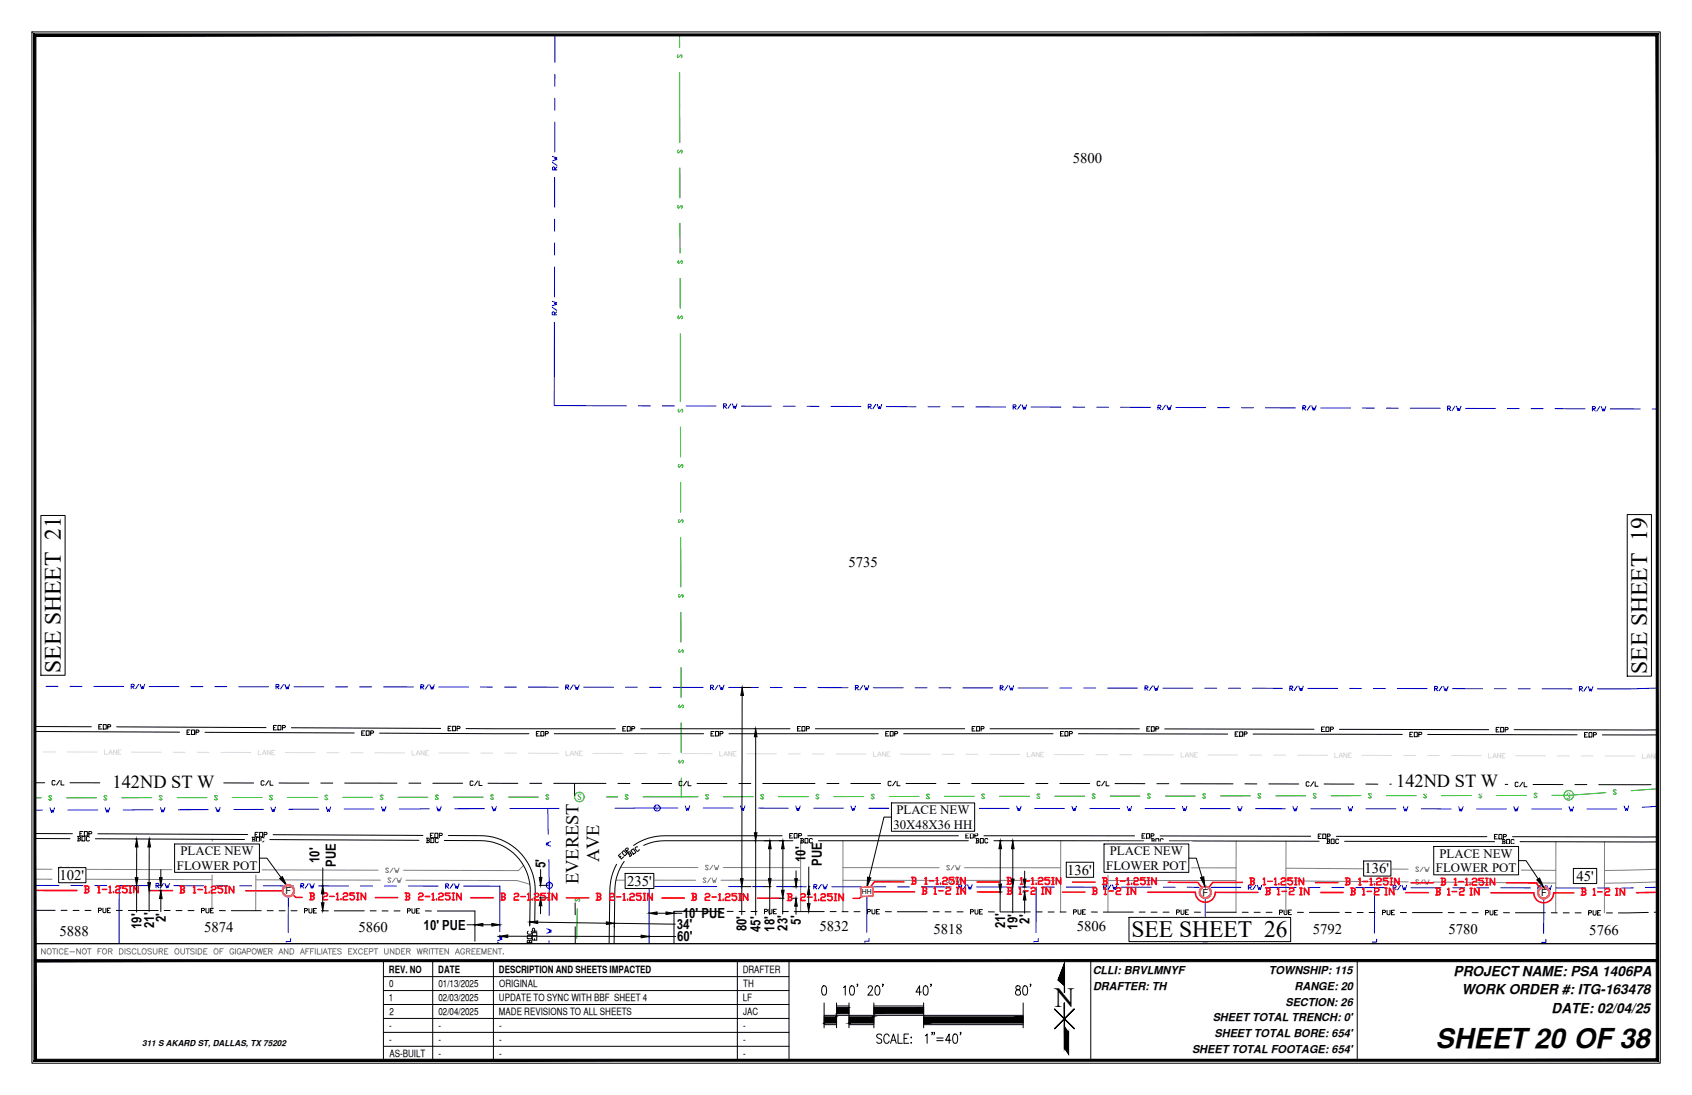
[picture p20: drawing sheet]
<svg xmlns="http://www.w3.org/2000/svg" width="432mm" height="279mm" viewBox="0 0 432 279" stroke-linecap="round" stroke-linejoin="round" font-family="sans-serif">
<defs><g id="words">
<text font-size="7.1" x="269.1" y="257">N</text>
<text font-size="7" x="366.4" y="267.3">SHEET20 OF38</text>
<g font-size="6">
<text x="15.5" y="171.7" transform="rotate(-90 15.5 171.7)">SEE SHEET 21</text>
<text x="420.3" y="171.9" transform="rotate(-90 420.3 171.9)">SEE SHEET 19</text>
<text x="288.8" y="239.2">SEE SHEET 26</text>
</g>
<g font-size="4.7">
<text x="28.7" y="201.1">142ND ST W</text>
<text x="356.3" y="200.7">142ND ST W</text>
<text x="152.9" y="220.1" transform="rotate(-90 152.9 220.1)">AVE</text>
<text x="147.6" y="225.6" transform="rotate(-90 147.6 225.6)">EVEREST</text>
</g>
<g font-size="3.8">
<text x="273.8" y="41.6">5800</text>
<text x="216.5" y="144.6">5735</text>
<text x="15.2" y="224.6">102'</text>
<text x="160.1" y="226">235'</text>
<text x="272.3" y="223.2">136'</text>
<text x="348.2" y="222.9">136'</text>
<text x="402.4" y="224.8">45'</text>
<text x="15.2" y="238.8">5888</text>
<text x="52.1" y="237.7">5874</text>
<text x="91.5" y="237.9">5860</text>
<text x="209.1" y="237.5">5832</text>
<text x="238.2" y="238.4">5818</text>
<text x="274.8" y="237.6">5806</text>
<text x="335" y="238.4">5792</text>
<text x="369.7" y="238.3">5780</text>
<text x="405.6" y="238.5">5766</text>
</g>
<g font-size="3.5">
<text x="81.5" y="220.2" transform="rotate(-90 81.5 220.2)">10'</text>
<text x="85.7" y="221.2" transform="rotate(-90 85.7 221.2)">PUE</text>
<text x="139.2" y="221.5" transform="rotate(-90 139.2 221.5)">5'</text>
<text x="205.5" y="219.9" transform="rotate(-90 205.5 219.9)">10'</text>
<text x="209.8" y="220.9" transform="rotate(-90 209.8 220.9)">PUE</text>
<text x="36.1" y="237" transform="rotate(-90 36.1 237)">19'</text>
<text x="39.3" y="236.8" transform="rotate(-90 39.3 236.8)">21'</text>
<text x="42.3" y="235.3" transform="rotate(-90 42.3 235.3)">2'</text>
<text x="108.1" y="237.2">10' PUE</text>
<text x="172.7" y="237.1" transform="rotate(1 172.7 237.1)">34'</text>
<text x="174.3" y="234.3">10' PUE</text>
<text x="190.5" y="237.7" transform="rotate(-90 190.5 237.7)">80'</text>
<text x="194.1" y="237.8" transform="rotate(-90 194.1 237.8)">45'</text>
<text x="197.7" y="237.7" transform="rotate(-90 197.7 237.7)">18'</text>
<text x="201" y="237.5" transform="rotate(-90 201 237.5)">23'</text>
<text x="204.4" y="235.9" transform="rotate(-90 204.4 235.9)">5'</text>
<text x="256.5" y="236.9" transform="rotate(-90 256.5 236.9)">21'</text>
<text x="259.7" y="237.2" transform="rotate(-90 259.7 237.2)">19'</text>
<text x="262.7" y="235.7" transform="rotate(-90 262.7 235.7)">2'</text>
<text x="172.8" y="240.2">60'</text>
<text x="371" y="249">PROJECT NAME: PSA 1406PA</text>
<text x="373" y="253.6">WORK ORDER #: ITG-163478</text>
<text x="396" y="258.4">DATE: 02/04/25</text>
</g>
<g font-size="3.3">
<text x="228.7" y="207.7">PLACE NEW</text>
<text x="228" y="211.4">30X48X36 HH</text>
<text x="45.1" y="221.9">FLOWER POT</text>
<text x="46" y="218.2">PLACE NEW</text>
<text x="282.3" y="221.9">FLOWER POT</text>
<text x="283.2" y="218.2">PLACE NEW</text>
<text x="367.3" y="218.8">PLACE NEW</text>
<text x="366.5" y="222.5">FLOWER POT</text>
</g>
<g font-size="2.8">
<text x="278.9" y="248.6">CLLI: BRVLMNYF</text>
<text x="323.8" y="248.6">TOWNSHIP: 115</text>
<text x="279" y="252.6">DRAFTER: TH</text>
<text x="328" y="256.7">SECTION: 26</text>
<text x="330.4" y="252.6">RANGE: 20</text>
<text x="309.5" y="260.5">SHEET TOTAL TRENCH: 0'</text>
<text x="304.2" y="268.7">SHEET TOTAL FOOTAGE: 654'</text>
<text x="309.9" y="264.6">SHEET TOTAL BORE: 654'</text>
</g>
<g font-size="2.6">
<text x="99.3" y="248.4">REV. NO</text>
<text x="99.4" y="251.9">0</text>
<text x="111.8" y="248.4">DATE</text>
<text x="111.9" y="251.9">01/13/2025</text>
<text x="127.3" y="248.4">DESCRIPTION AND SHEETS IMPACTED</text>
<text x="127.4" y="251.9">ORIGINAL</text>
<text x="189.5" y="248.4">DRAFTER</text>
<text x="189.7" y="251.9">TH</text>
<text x="99.2" y="255.5">1</text>
<text x="111.9" y="255.5">02/03/2025</text>
<text x="127.3" y="255.5">UPDATE TO SYNC WITH BBF SHEET 4</text>
<text x="189.6" y="255.5">LF</text>
<text x="99.3" y="262.6">-</text>
<text x="99.4" y="259.1">2</text>
<text x="111.9" y="259">02/04/2025</text>
<text x="111.9" y="262.6">-</text>
<text x="127.3" y="259">MADE REVISIONS TO ALL SHEETS</text>
<text x="127.4" y="262.6">-</text>
<text x="189.7" y="262.6">-</text>
<text x="189.7" y="259">JAC</text>
<text x="99.3" y="266.2">-</text>
<text x="99.4" y="269.7">AS-BUILT</text>
<text x="111.9" y="266.2">-</text>
<text x="111.9" y="269.7">-</text>
<text x="127.4" y="266.2">-</text>
<text x="127.4" y="269.7">-</text>
<text x="189.7" y="266.2">-</text>
<text x="189.7" y="269.7">-</text>
</g>
<g font-size="2.5">
<text x="72.9" y="228.2">F</text>
<text x="306.9" y="228.6">F</text>
<text x="393.3" y="228.7">F</text>
</g>
<g font-size="2.4" fill="#00b800">
<text x="399.8" y="203.8">S</text>
<text x="147.3" y="204.2">S</text>
</g>
<text font-size="2.1" x="36.3" y="267">311 S AKARD ST, DALLAS, TX 75202</text>
<g font-size="1.9" fill="#00f">
<text x="167.2" y="206.9">V</text>
<text x="139.7" y="226.6">V</text>
</g>
<text font-size="1.8" x="219.9" y="228.2">HH</text>
</g></defs>
<!-- layer: SIDEWALK -->
<g fill="none" stroke="#808080" stroke-width=".26">
<path d="M8.9 224.3h4.4M8.9 221.8h4.4M15.9 224l-.2-.2-.5 .2 .7 .7-.2 .2-.5-.2M15.9 221.4l-.2-.2-.5 .2 .7 .8-.2 .2-.5-.2M17.1 223.8l-.8 1.1M17.1 221.2l-.8 1.2M17.5 223.8l.3 1.1 .2-.6 .2 .6 .4-1.1M17.5 221.2l.3 1.2 .2-.6 .2 .6 .4-1.1M19.7 224.3l34.4 .2M19.7 221.8l34.4 .1M65.3 224.5l31.8 .1M65.3 222h31.2"/>
<path d="M99.2 221.7l-.2-.2-.6 .2 .8 .7-.2 .2-.6-.2M99.8 224.2l-.2-.2-.6 .2 .7 .8-.2 .1-.5-.1M100.3 221.5l-.8 1.1M100.7 221.5l.4 1.1 .2-.5 .2 .5 .3-1.1M100.9 224l-.8 1.1M101.3 224l.3 1.2 .3-.6 .1 .6 .4-1.2M103.6 224.6l28.3 .1 3.3 .9M133.6 220.8l-1.3 1.3h-29.3M157.2 224.6h20.3M158.3 221.3l19.8 .1M180.2 224.2l-.2-.2-.6 .2 .8 .8-.2 .2-.6-.2M180.8 221l-.6-.2-.2 .2 .8 .7-.2 .2-.6-.2"/>
<path d="M181.3 224l-.7 1.2M181.7 224l.4 1.2 .2-.6 .2 .6 .4-1.2M181.9 220.8l-.8 1.1M182.3 220.8l.4 1.1 .2-.5 .1 .5 .4-1.1M184 224.6h20.3M184.6 221.4h19.7M215.1 224.6h24.5M215.1 221.4h24.6M242.3 224.3l-.6-.2-.1 .2 .7 .7-.2 .2-.5-.2M242.3 221l-.5-.2-.2 .2 .7 .8-.2 .2-.5-.2M243.5 224.1l-.8 1.1M243.5 220.8l-.8 1.2"/>
<path d="M243.8 224.1l.4 1.1 .2-.6 .2 .6 .4-1.1M243.9 220.8l.3 1.2 .2-.6 .2 .6 .4-1.2M246.1 224.6h24.6M246.1 221.4h24.6M282.8 224.7h32.6M282.8 221.4h32.6M328.2 224.8l31.2 .2M328.2 221.5l31.2 .3M362 224.7l-.2-.2-.5 .2 .7 .7-.2 .2-.5-.2M362.1 221.4l-.6-.2-.2 .2 .7 .8-.2 .2-.5-.2M363.2 224.5l-.8 1.1M363.2 221.3l-.8 1.1"/>
<path d="M363.6 224.5l.3 1.1 .2-.5 .2 .5 .4-1.1M363.6 221.3l.3 1.1 .2-.6 .2 .6 .4-1.1M365.8 225.1l31.2 .2M365.8 221.8l31.2 .3M422.9 225l-13.5 .4M422.9 221.8l-13.4 .3"/>
</g>
<!-- layer: DRIVEWAY -->
<path d="M54.2 214.2l-.1 18.1M65.3 214.2v18.2M204.3 214.5v18.1M215.1 214.5v18.1M270.7 214.5v18.2M282.8 214.5l-.1 18.2M315.5 214.6l-.1 18.2M328.2 214.6l-.1 18.2M397.1 214.8l-.1 18.1M409.5 214.8l-.1 18.1" fill="none" stroke="#808080" stroke-width=".26"/>
<!-- layer: CENTER_LINE -->
<g fill="none" stroke="#000" stroke-width=".26">
<path d="M8.9 199.7h2.5M14.1 199.3l-.2-.1-.6 .1v.8l.2 .2 .6-.2M15.2 199.2l-.8 1.1M15.6 199.2v1.1h.7M17.9 199.7h7.6M28.5 199.7h3.1M34.6 199.7l13.4 .1M51 199.8h3.1M57.1 199.8h7.6M67.4 199.4l-.2-.2-.6 .2v.8l.2 .2 .6-.2M68.5 199.2l-.7 1.2M68.9 199.2v1.2h.8"/>
<path d="M71.2 199.8h7.6M81.9 199.8h3M88 199.8h13.3M104.4 199.8h3M110.4 199.9h7.7M120.7 199.5l-.2-.2-.5 .2v.7l.2 .2 .5-.2M121.9 199.3l-.8 1.1M122.3 199.3v1.1h.7M124.5 199.9h7.7M135.2 199.9h3.1M141.3 199.9h13.3M146.6 199.9l.1 27.4"/>
<path d="M157.7 199.9h3M163.8 199.9h7.6M174.1 199.5l-.2-.2-.6 .2v.8l.2 .2 .6-.2M175.2 199.3l-.7 1.2M175.6 199.3v1.2h.8M177.9 199.9h7.6M188.6 199.9h3M194.6 199.9h13.4M211 199.9h3.1M217.1 199.9h7.6M227.4 199.5l-.2-.2-.5 .2v.8l.1 .2 .6-.2M228.6 199.3l-.8 1.2"/>
<path d="M228.9 199.3v1.2h.8M231.2 199.9h7.6M241.9 199.9h3M248 199.9h13.3M264.4 199.9h3M270.5 199.9h7.6M280.8 199.5l-.2-.2-.6 .2v.8l.2 .2 .6-.2M281.9 199.4l-.8 1.1M282.3 199.4v1.1h.7M284.6 199.9l7.6 .1M295.2 200h3.1M301.3 200h13.4"/>
<path d="M334.1 199.7l-.2-.2-.6 .2v.7l.2 .2 .6-.2M335.2 199.5l-.7 1.1M335.6 199.5v1.1h.8M387.4 199.8l-.2-.2-.5 .2v.7l.2 .2 .5-.2M388.6 199.6l-.8 1.1M389 199.6v1.1h.7M317.7 200h3.1M323.8 200h7.6M337.9 200l7.6 .1M348.6 200.1h3M354.7 200.1h13.3M371.1 200.1h3"/>
<path d="M377.1 200.1l7.7 .1M391.2 200.2h7.7M401.9 200.2h3.1M408 200.2h13.3M146.8 230.4v3M146.8 236.5v4.3"/>
</g>
<!-- layer: PL -->
<g fill="none" stroke="#0000b8" stroke-width=".26">
<path d="M30.4 226v14.8M73.6 226v12M74.1 239.5v.7h-1.1M221.2 226.3v11.6M221.8 239.4v.8h-1.2M264.4 226.3v11.7M265 239.5v.7h-1.2M307.6 226.4v11.6M308.1 239.6v.7h-1.1M350.8 226.5v11.6M351.3 239.6v.8h-1.1M394 226.5l-.1 11.7"/>
<path d="M394.5 239.7v.8h-1.1M73 240.6l.2 .2M220.6 240.6l.4 .2M263.8 240.6l.3 .2M307 240.7l.1 .1M350.2 240.8h.1"/>
</g>
<!-- layer: RW -->
<g fill="none" stroke="#0000b8" stroke-width=".26">
<path d="M141.6 8.9v7M141.6 19v3M141 39.9l1.1 .4-.5 .2 .5 .2-1.1 .4M141.6 25.1v3M141.6 31.2v7.6M141 41.4l1.1 .8M141.5 45.3v7.6M141.5 55.9v3.1M141.6 43.3v-.5l-.4-.2-.2 .2v.5h1.1M142.1 42.6l-.5 .6M140.9 76.9l1.2 .4-.6 .2 .6 .2-1.2 .3M140.9 78.4l1.2 .8"/>
<path d="M141.5 62v3.1M141.5 68.1v7.7M142.1 79.6l-.6 .5M141.5 82.2v21.3h18.4M141.5 80.3v-.5l-.4-.2-.2 .1v.6h1.2M162.9 103.5l3.1 .1M169 103.6h3.1M175.1 103.6h7.6M184.6 103.6h.6l.2-.4-.2-.2h-.6v1.2M184.8 103.6l.6 .6M186.5 103.1l-.7 1.1M186.9 103.1l.4 1.1 .2-.6 .2 .6 .4-1.1"/>
<path d="M189.2 103.6l7.6 .1M199.9 103.7h3M206 103.7h3M212.1 103.7h7.6M221.6 103.7h.6l.2-.3-.2-.2h-.6v1.1M221.8 103.7l.6 .6M223.5 103.2l-.8 1.1M223.9 103.2l.4 1.1 .2-.6 .1 .6 .4-1.1M226.2 103.7l7.6 .1M236.8 103.8h3.1M242.9 103.8h3.1M249 103.8h7.6"/>
<path d="M258.6 103.8h.5l.2-.3-.2-.2h-.5v1.1M258.7 103.8l.6 .6M260.5 103.3l-.8 1.1M260.8 103.3l.4 1.1 .2-.5 .2 .5 .4-1.1M263.1 103.9h7.6M273.8 103.9h3M279.9 103.9h3M286 103.9h7.6M295.5 104h.6l.2-.4-.2-.2h-.6v1.1M295.7 104l.6 .5M297.4 103.4l-.7 1.1M297.8 103.4l.4 1.1 .2-.5 .2 .5 .3-1.1"/>
<path d="M300.1 104h7.6M310.7 104h3.1M316.8 104h3.1M322.9 104.1h7.7M332.5 104.1h.5l.2-.4-.2-.2h-.5v1.1M332.7 104.1l.5 .5M334.4 103.5l-.8 1.1M334.8 103.5l.3 1.1 .2-.5 .2 .5 .4-1.1M337 104.1h7.7M347.7 104.1h3.1M353.8 104.1l3 .1M359.9 104.2h7.6"/>
<path d="M369.4 104.2h.6l.2-.4-.2-.2h-.6v1.2M369.6 104.2l.6 .6M371.3 103.6l-.7 1.2M371.7 103.6l.4 1.2 .2-.6 .2 .6 .4-1.2M374 104.2h7.6M384.7 104.2h3M390.8 104.3h3M396.9 104.3h7.6M406.4 104.3h.6l.1-.4-.1-.2h-.6v1.2M406.6 104.3l.5 .6M408.3 103.7l-.8 1.2M408.7 103.7l.3 1.2 .2-.6 .2 .6 .4-1.2"/>
<path d="M411 104.3l7.6 .1M421.6 104.4h1.3M11.8 175.1h3M17.9 175.1l3 .1M24 175.2h7.6M33.5 175.2h.6l.1-.4-.1-.2h-.6v1.1M33.7 175.2l.5 .5M35.4 174.6l-.8 1.1M35.8 174.6l.4 1.1 .1-.5 .2 .5 .4-1.1M38.1 175.2h7.6M48.7 175.2h3.1M54.8 175.2h3.1"/>
<path d="M60.9 175.2h7.6M70.4 175.2h.6l.2-.4-.2-.2h-.6v1.2M70.6 175.2l.6 .6M72.3 174.6l-.7 1.2M72.7 174.7l.4 1.1 .2-.6 .2 .6 .4-1.1M75 175.2h7.6M85.7 175.3h3M91.8 175.3h3M97.9 175.3h7.6M107.4 175.3h.6l.2-.4-.2-.2h-.6v1.2M107.6 175.3l.6 .6M109.3 174.7l-.8 1.2"/>
<path d="M109.7 174.7l.4 1.2 .2-.6 .1 .6 .4-1.2M112 175.3h7.6M122.6 175.3h3.1M128.7 175.3h3.1M134.8 175.3h7.7M144.4 175.3h.5l.2-.3-.2-.2h-.5v1.1M144.6 175.3l.5 .6M146.3 174.8l-.8 1.1M146.7 174.8l.3 1.1 .2-.6 .2 .6 .4-1.1M148.9 175.3l7.7 .1M159.6 175.4h3.1M165.7 175.4h3.1"/>
<path d="M171.8 175.4h7.6M181.3 175.4h.6l.2-.4-.2-.2h-.6v1.2M181.5 175.4l.6 .6M183.2 174.8l-.7 1.2M183.6 174.8l.4 1.2 .2-.6 .2 .6 .4-1.2M185.9 175.4h7.6M196.6 175.4h3M202.7 175.4l3 .1M208.8 175.5h7.6M218.3 175.5h.6l.2-.4-.2-.2h-.6v1.1M218.5 175.5l.6 .5M220.2 174.9l-.8 1.1"/>
<path d="M220.6 174.9l.4 1.1 .1-.5 .2 .5 .4-1.1M222.9 175.5h7.6M233.5 175.5h3.1M239.6 175.5h3.1M245.7 175.5h7.6M255.2 175.5h.6l.2-.3-.2-.2h-.6v1.1M255.4 175.5l.6 .6M257.2 175l-.8 1.1M257.5 175l.4 1.1 .2-.6 .2 .6 .4-1.1M259.8 175.5h7.6M270.5 175.6h3M276.6 175.6h3"/>
<path d="M282.7 175.6h7.6M292.2 175.6h.6l.2-.4-.2-.2h-.6v1.1M292.4 175.6l.6 .5M294.1 175l-.8 1.1M294.5 175l.4 1.2 .2-.6 .2 .6 .3-1.2M296.8 175.6h7.6M307.4 175.6h3.1M313.5 175.6h3.1M319.6 175.6h7.7M329.2 175.6h.5l.2-.3-.2-.2h-.5v1.1M329.4 175.6l.5 .6M331.1 175.1l-.8 1.1"/>
<path d="M331.4 175.1l.4 1.1 .2-.6 .2 .6 .4-1.1M333.7 175.7h7.7M344.4 175.7h3.1M350.5 175.7h3M356.6 175.7h7.6M366.1 175.7h.6l.2-.4-.2-.2h-.6v1.2M366.3 175.7l.6 .6M368 175.1l-.7 1.2M368.4 175.1l.4 1.2 .2-.6 .2 .6 .3-1.2M370.7 175.7h7.6M381.4 175.7h3M387.5 175.7h3"/>
<path d="M393.6 175.7l7.6 .1M403.1 175.8h.5l.2-.4-.2-.2h-.5v1.1M403.3 175.8l.5 .5M405 175.2l-.8 1.1M405.4 175.2l.3 1.1 .2-.5 .2 .5 .4-1.1M422.9 175.6l-15.3 .2M8.9 225.9h6.1M18.1 225.9l3 .1M24.2 226h3M30.3 226h7.6M39.8 226h.6l.2-.4-.2-.2h-.6v1.1M40 226l.6 .5"/>
<path d="M41.7 225.4l-.7 1.1M42.1 225.4l.4 1.1 .2-.5 .2 .5 .3-1.1M44.4 226h7.6M55.1 226h3M61.2 226h3M67.2 226h7.7M76.8 226h.5l.2-.3-.2-.2h-.5v1.1M77 226l.5 .6M78.7 225.5l-.8 1.1M79.1 225.5l.3 1.1 .2-.6 .2 .6 .4-1.1M81.3 226l7.7 .1M92 226.1h3.1"/>
<path d="M98.1 226.1h3.1M104.2 226.1h7.6M113.7 226.1h.6l.2-.4-.2-.2h-.6v1.2M113.9 226.1l.6 .6M115.6 225.5l-.7 1.2M116 225.5l.4 1.2 .2-.6 .2 .6 .4-1.2M118.3 226.1h9.3v11.6M127 238.9l1.1 .4-.5 .2 .5 .1-1.1 .4M182.9 226.2h-17.2v14.6M186 226.2h3M192.1 226.2h3M198.2 226.2l7.6 .1"/>
<path d="M207.7 226.3h.6l.2-.4-.2-.2h-.6v1.1M207.9 226.3l.5 .5M209.6 225.7l-.8 1.1M210 225.7l.4 1.1 .1-.5 .2 .5 .4-1.1M212.3 226.3h7.6M222.9 226.3h3.1M229 226.3h3.1M235.1 226.3h7.7M244.7 226.3h.5l.2-.4-.2-.2h-.5v1.2M244.9 226.3l.5 .6M246.6 225.7l-.8 1.2M247 225.7l.3 1.2 .2-.6 .2 .6 .4-1.2"/>
<path d="M249.2 226.3h7.7M259.9 226.3h3.1M266 226.3l3 .1M272.1 226.4h7.6M281.6 226.4h.6l.2-.4-.2-.2h-.6v1.1M281.8 226.4l.6 .5M283.5 225.8l-.7 1.1M283.9 225.8l.4 1.1 .2-.5 .2 .5 .4-1.1M286.2 226.4h7.6M296.9 226.4h3M303 226.4h3M309.1 226.4h7.6"/>
<path d="M318.6 226.4h.6l.1-.3-.1-.2h-.6v1.1M318.8 226.4l.5 .6M320.5 225.9l-.8 1.1M320.9 225.9l.3 1.1 .2-.6 .2 .6 .4-1.1M323.2 226.4h7.6M333.8 226.5h3.1M339.9 226.5h3.1M346 226.5h7.6M355.5 226.5h.6l.2-.4-.2-.2h-.6v1.2M355.7 226.5l.6 .6M357.4 225.9l-.7 1.2M357.8 225.9l.4 1.2 .2-.6 .2 .6 .4-1.2"/>
<path d="M360.1 226.5h7.6M370.8 226.5h3M376.9 226.5h3M383 226.5h7.6M392.5 226.5h.6l.2-.3-.2-.2h-.6v1.1M392.7 226.5l.6 .6M394.4 226l-.8 1.1M394.8 226l.4 1.1 .2-.6 .1 .6 .4-1.1M397.1 226.6h7.6M407.7 226.6h3.1M416.9 226.5l-3.1 .1M422.9 226.4l-3 .1"/>
<path d="M127 240.4l.5 .4"/>
</g>
<!-- layer: PUE -->
<g fill="none" stroke="#000" stroke-width=".26">
<path d="M8.9 232.3h5.2M15.6 232.3h1.5M18.6 232.3h1.6M21.7 232.3h1.5M25.1 232.3h.6l.2-.4-.2-.2h-.6v1.2M26.3 231.7v1l.2 .2 .5-.2v-1M27.4 232.3h.4M28.2 231.7h-.8v1.2h.8M29.7 232.3h1.5M32.7 232.3h7.7M41.9 232.3h1.5M44.9 232.3h1.6"/>
<path d="M48 232.3h1.5M51.4 232.3h.6l.2-.3-.2-.2h-.6v1.1M52.6 231.8v.9l.1 .2 .6-.2v-.9M53.7 232.3h.4M54.5 231.8h-.8v1.1h.8M56 232.3l1.5 .1M59 232.4h7.7M68.2 232.4h1.5M71.2 232.4h1.5M74.3 232.4h1.5M77.7 232.4h.6l.2-.4-.2-.2h-.6v1.2M78.8 231.8v1l.2 .2 .6-.2v-1"/>
<path d="M80 232.4h.4M80.8 231.8h-.8v1.2h.8M82.3 232.4h1.5M85.3 232.4h7.6M94.5 232.4h1.5M97.5 232.4h1.5M100.6 232.4h1.5M104 232.4h.6l.2-.3-.2-.2h-.6v1.1M105.1 231.9v.9l.2 .2 .6-.2v-.9M106.3 232.4h.4M107 231.9h-.7v1.1h.7M108.6 232.4l1.5 .1"/>
<path d="M111.6 232.5h9.6v7.7M184 232.6l-12-.1v8.3M185.6 232.6h1.5M188.6 232.6h1.5M191.7 232.6h1.5M195.1 232.6h.6l.2-.4-.2-.2h-.6v1.2M196.2 232v1l.2 .2 .6-.2v-1M197.4 232.6h.4M198.1 232h-.7v1.2h.7M199.7 232.6h1.5M202.7 232.6h7.6M211.9 232.6h1.5"/>
<path d="M214.9 232.6h1.5M218 232.6h1.5M221.4 232.6h.6l.1-.4-.1-.1h-.6v1.1M222.5 232.1v.9l.2 .2 .6-.2v-.9M223.7 232.6h.3M224.4 232.1h-.7v1.1h.7M226 232.6h1.5M229 232.6h7.6M238.1 232.6h1.6M241.2 232.7h1.5M244.2 232.7h1.6M247.7 232.7h.5l.2-.4-.2-.2h-.5v1.1"/>
<path d="M248.8 232.1v.9l.2 .2 .6-.2v-.9M250 232.7h.3M250.7 232.1h-.7v1.1h.7M252.2 232.7h1.6M255.3 232.7h7.6M264.4 232.7h1.6M267.5 232.7h1.5M270.5 232.7h1.6M274 232.7h.5l.2-.4-.2-.2h-.5v1.2M275.1 232.1v1l.2 .2 .6-.2v-1M276.2 232.7h.4M277 232.1h-.8v1.2h.8"/>
<path d="M278.5 232.7h1.6M281.6 232.7h7.6M290.7 232.7h1.5M293.8 232.7h1.5M296.8 232.7h1.5M300.2 232.7h.6l.2-.3-.2-.2h-.6v1.1M301.4 232.2v.9l.2 .2 .6-.2v-.9M302.5 232.7h.4M303.3 232.2h-.8v1.1h.8M304.8 232.7l1.5 .1M307.9 232.8h7.6M317 232.8h1.5"/>
<path d="M320.1 232.8h1.5M323.1 232.8h1.5M326.5 232.8h.6l.2-.4-.2-.2h-.6v1.2M327.7 232.2v1l.2 .2 .5-.2v-1M328.8 232.8h.4M329.6 232.2h-.8v1.2h.8M331.1 232.8h1.5M334.2 232.8h7.6M343.3 232.8h1.5M346.4 232.8h1.5M349.4 232.8h1.5M352.8 232.8h.6l.2-.3-.2-.2h-.6v1.1"/>
<path d="M354 232.3v.9l.2 .2 .5-.2v-.9M355.1 232.8h.4M355.9 232.3h-.8v1.1h.8M357.4 232.8l1.5 .1M360.4 232.9h7.7M369.6 232.9h1.5M372.6 232.9h1.6M375.7 232.9h1.5M379.1 232.9h.6l.2-.4-.2-.2h-.6v1.1M380.3 232.3v1l.1 .1 .6-.1v-1M381.4 232.9h.4M382.2 232.3h-.8v1.1h.8"/>
<path d="M383.7 232.9h1.5M386.7 232.9h7.7M395.9 232.9h1.5M398.9 232.9h1.6M402 232.9h1.5M405.4 232.9h.6l.2-.4-.2-.2h-.6v1.2M406.6 232.3l-.1 1 .2 .2 .6-.2v-1M407.7 232.9h.4M408.5 232.3h-.8v1.2h.8M410 232.9h1.5M420.6 232.8l-7.6 .1M422.9 232.7l-.7 .1"/>
</g>
<!-- layer: BORE 1-1.25 -->
<g fill="none" stroke="#f00" stroke-width=".4">
<path d="M8.9 227.2h10.7M21.5 226.1h.9l.3 .3v.3l-.3 .2M21.8 226.9h.6l.3 .6-.3 .3h-.9M21.8 226.1v1.7M25 226.4l.3-.3v1.7M25 227.8h.5M26.1 226.9h1.2M27.8 226.4l.3-.3v1.7M27.8 227.8h.6M29 227.5v.3M29.5 226.4l.3-.3h.6l.3 .3-.3 .5h-.6l-.3 .3v.6h1.2M32.4 226.1h-1.1v.6h.8l.3 .2v.6l-.3 .3h-.6l-.2-.3"/>
<path d="M33 226.1h.5M33 227.8h.5M33.3 226.1v1.7M35.3 226.1v1.7l-1.2-1.7v1.7M38.3 227.2h5.7M45.9 226.1h.9l.3 .3v.3l-.3 .3M46.2 227h.6l.3 .5-.3 .3h-.9M46.2 226.1v1.7M49.4 226.4l.2-.3v1.7M49.4 227.8h.5M50.5 227h1.1M52.2 226.4l.3-.3v1.7"/>
<path d="M52.2 227.8h.6M53.4 227.6v.2M53.9 226.4l.3-.3h.6l.3 .3-.3 .6h-.6l-.3 .3v.5h1.2M56.8 226.1h-1.2v.6h.9l.3 .3v.6l-.3 .2h-.6l-.3-.2M57.4 226.1h.5M57.4 227.8l.5 .1M57.6 226.1v1.7M59.6 226.1v1.8l-1.1-1.8v1.8M62.7 227.3h10.9M230.7 225h-7.6l-1.9 2.5M232.6 223.9h.9l.2 .3v.3l-.2 .2M232.9 224.7h.6l.2 .6-.2 .3h-.9"/>
<path d="M232.9 223.9v1.7M236 224.2l.3-.3v1.7M236 225.6h.6M237.2 224.7h1.1M238.9 224.2l.3-.3v1.7M238.9 225.6h.6M240 225.3v.3M240.6 224.2l.3-.3h.6l.2 .3v.3l-.2 .2h-.6l-.3 .3v.6h1.1M243.5 223.9h-1.2v.6h.9l.3 .2v.6l-.3 .3h-.6l-.3-.3M244 225.6h.6M244 223.9h.6M244.3 223.9v1.7"/>
<path d="M246.3 223.9v1.7l-1.1-1.7v1.7M249.4 225l5.7 .1M257 223.9h.9l.2 .3v.3l-.2 .3M257.3 224.8h.6l.2 .5-.2 .3h-.9M257.3 223.9v1.7M260.4 224.2l.3-.3v1.7M260.4 225.6h.6M261.6 224.8h1.1M263.3 224.2l.3-.3v1.7M263.3 225.6h.5M264.4 225.4v.2M265 224.2l.3-.3h.6l.2 .3-.2 .6h-.6l-.3 .3v.5h1.1"/>
<path d="M267.8 223.9h-1.1v.6h.9l.2 .3v.6l-.2 .3h-.6l-.3-.3M268.4 225.7h.6M268.4 223.9h.6M268.7 223.9v1.8M270.7 223.9v1.8l-1.1-1.8v1.8M273.7 225.1h5.8M281.4 224h.8l.3 .2v.3l-.3 .3M281.7 224.8h.5l.3 .6-.3 .3h-.8M281.7 224v1.7M284.8 224.2l.3-.2v1.7M284.8 225.7h.6M285.9 224.8h1.2"/>
<path d="M287.7 224.3l.3-.3v1.7M287.7 225.7h.5M288.8 225.4v.3M289.4 224.3l.3-.3h.5l.3 .3-.3 .5h-.5l-.3 .3v.6h1.1M292.2 224h-1.1v.5h.9l.2 .3v.6l-.2 .3h-.6l-.3-.3M292.8 224h.6M292.8 225.7h.6M293.1 224v1.7M295.1 224v1.7l-1.2-1.7v1.7M298.1 225.1h7.6l1.9 2.6 1.9-2.6h7.6M319 224h.8l.3 .3v.3l-.3 .3M319.3 224.9h.5l.3 .5-.3 .3h-.8"/>
<path d="M319.3 224v1.7M322.4 224.3l.3-.3v1.7M322.4 225.7h.6M323.5 224.9h1.2M325.2 224.3l.3-.3v1.7M325.2 225.7h.6M326.4 225.5v.2M327 224.3l.3-.3h.5l.3 .3-.3 .6h-.5l-.3 .3v.5h1.1M329.8 224h-1.1v.6h.8l.3 .3v.6l-.3 .2h-.5l-.3-.2M330.4 224h.6M330.4 225.7h.6M330.7 224v1.7"/>
<path d="M332.7 224v1.8l-1.2-1.8v1.7M335.7 225.2h5.7M343.3 224h.9l.3 .3-.3 .6M343.6 224.9h.6l.3 .3v.3l-.3 .3h-.9M343.6 224v1.8M346.8 224.3l.3-.2v1.7M346.8 225.8h.5M347.9 224.9h1.2M349.6 224.3l.3-.2v1.7M349.6 225.8h.6M350.8 225.5v.3M351.3 224.4l.3-.3h.6l.3 .3-.3 .5h-.6l-.3 .3v.6h1.2"/>
<path d="M354.2 224.1h-1.1v.5h.8l.3 .3v.6l-.3 .3h-.5l-.3-.3M354.8 225.8h.5M354.8 224.1h.5M355.1 224.1v1.7M357.1 224.1v1.7l-1.2-1.7v1.7M360.1 225.2h5.7M367.7 224.1h.9l.3 .3-.3 .6M368 225h.6l.3 .2v.3l-.3 .3h-.9M368 224.1v1.7M371.2 224.4l.3-.3v1.7M371.2 225.8h.5M372.3 225h1.1"/>
<path d="M374 224.4l.3-.3v1.7M374 225.8h.6M375.2 225.5v.3M375.7 224.4l.3-.3h.6l.3 .3v.3l-.3 .3h-.6l-.3 .3v.5h1.2M378.6 224.1h-1.2v.6h.9l.3 .3v.6l-.3 .2h-.6l-.3-.2M379.2 225.8h.5M379.2 224.1h.5M379.5 224.1v1.7M381.4 224.1v1.7l-1.1-1.7v1.7M384.5 225.3h7.5l2 2.5"/>
</g>
<!-- layer: BORE 1-2 Curved -->
<g fill="none" stroke="#f00" stroke-width=".4">
<path d="M221.2 227.5l12.2 .1M235.3 226.4h.9l.3 .6-.3 .3M235.6 227.3h.6l.3 .3v.3l-.3 .2h-.9M235.6 226.4v1.7M238.4 226.7l.3-.3v1.7M238.4 228.1h.6M239.5 227.3h1.2M241.4 226.7l.3-.3h.6l.3 .3v.3l-.3 .3h-.6l-.3 .3v.6h1.2M244.1 228.2h.6M244.1 226.4h.6M244.4 226.4v1.8M246.4 226.4v1.8l-1.2-1.8v1.8"/>
<path d="M249.4 227.6h5.7M257 226.5h.9l.3 .2v.3l-.3 .3M257.3 227.3h.6l.3 .6-.3 .3h-.9M257.3 226.5v1.7M260.1 226.8l.3-.3v1.7M260.1 228.2h.6M261.2 227.3h1.2M263.1 226.8l.3-.3h.6l.3 .3-.3 .5h-.6l-.3 .3v.6h1.2M265.8 228.2h.6M265.8 226.5h.6M266.1 226.5v1.7M268.1 226.5v1.7l-1.1-1.7v1.7"/>
<path d="M271.1 227.6h5.8M278.8 226.5h.8l.3 .3v.3l-.3 .3M279.1 227.4h.5l.3 .5-.3 .3h-.8M279.1 226.5l-.1 1.7M281.8 226.8l.3-.3v1.7M281.8 228.2h.6M283 227.4h1.1M284.9 226.8l.3-.3h.5l.3 .3v.3l-.3 .3h-.5l-.3 .2v.6h1.1M287.5 226.5h.6M287.5 228.2h.6M287.8 226.5v1.7M289.8 226.5v1.7l-1.1-1.7v1.7"/>
<path d="M292.9 227.7h12.2M310.1 227.7h11M323 226.6h.8l.3 .2v.3l-.3 .3M323.3 227.4h.5l.3 .6-.3 .3h-.8M323.3 226.6v1.7M326 226.9l.3-.3v1.7M326 228.3h.6M327.2 227.4h1.1M329.1 226.9l.3-.3h.5l.3 .3-.3 .5h-.5l-.3 .3v.6h1.1M331.7 228.3h.6M331.7 226.6h.6M332 226.6v1.7"/>
<path d="M334 226.6v1.7l-1.1-1.7v1.7M337.1 227.7h5.7M344.7 226.6h.8l.3 .3v.3l-.3 .3M345 227.5h.5l.3 .5-.3 .3h-.8M345 226.6v1.7M347.7 226.9l.3-.3v1.7M347.7 228.3h.6M348.9 227.5h1.1M350.8 226.9l.3-.3h.5l.3 .3-.3 .6h-.5l-.3 .3v.5h1.1M353.4 226.6h.6M353.4 228.3h.6M353.7 226.6v1.7"/>
<path d="M355.7 226.6v1.7l-1.1-1.7v1.7M358.8 227.8h5.7M366.4 226.6h.9l.2 .3-.2 .6M366.7 227.5h.6l.2 .3v.3l-.2 .2h-.9M366.7 226.6v1.7M369.4 226.9l.3-.3v1.7M369.4 228.3h.6M370.6 227.5h1.1M372.5 226.9l.3-.2h.6l.2 .2v.3l-.2 .3h-.6l-.3 .3v.6h1.1M375.2 228.4h.5M375.2 226.7h.5M375.5 226.7v1.7"/>
<path d="M377.4 226.7v1.7l-1.1-1.7v1.7M380.5 227.8h10.9M396.5 227.8h5.1M403.5 226.7h.9l.3 .3-.3 .6M403.8 227.6h.6l.3 .2v.3l-.3 .3h-.9M403.8 226.7v1.7M406.6 227l.3-.3v1.7M406.6 228.4h.6M407.7 227.6h1.2M409.6 227l.3-.3h.6l.3 .3v.3l-.3 .3h-.6l-.3 .2v.6h1.2M412.3 228.4h.6M412.3 226.7h.6"/>
<path d="M412.6 226.7v1.7M414.6 226.7v1.7l-1.2-1.7v1.7M422.9 227.7l-5.3 .1"/>
</g>
<!-- layer: WATER STRUCT-EX -->
<g fill="none" stroke="#00f" stroke-width=".26">
<circle cx="167.7" cy="206.2" r=".79"/>
<circle cx="140.2" cy="225.9" r=".79"/>
</g>
<!-- layer: WATER LINE -->
<g fill="none" stroke="#00f" stroke-width=".26">
<path d="M10.9 206.7h-2M12.8 206.1l.3 1.2 .2-.6 .2 .6 .4-1.2M25 206.7h-7.7M26.9 206.1l.3 1.1 .2-.5 .2 .5 .4-1.1M39.1 206.6l-7.7 .1M42.1 206l-.4 1.2-.2-.6-.2 .6-.3-1.1M53.1 206.6h-7.6M55.1 206l.3 1.1 .2-.5 .2 .5 .4-1.1M67.2 206.5l-7.6 .1M69.2 206l.3 1.1 .2-.6 .2 .6 .4-1.1M81.3 206.5h-7.6M83.2 205.9l.4 1.2 .2-.6 .2 .6 .4-1.2"/>
<path d="M95.4 206.4l-7.6 .1M97.3 205.8l.4 1.2 .2-.6 .2 .6 .4-1.2M109.5 206.4h-7.6M111.4 205.8l.4 1.1 .2-.5 .2 .5 .4-1.1M123.6 206.3l-7.6 .1M125.5 205.8l.4 1.1 .2-.6 .2 .6 .4-1.1M139.8 206.3l.1 6.6M140.1 219.3v14.3M140.5 214.8l-1.1 .4 .6 .1-.6 .2 1.1 .4M150.5 206.2l-20.4 .1M153.5 205.7l-.3 1.1-.2-.6-.2 .6-.4-1.1M173 206.2h-16"/>
<path d="M174.9 205.6l.3 1.2 .3-.6 .1 .6 .4-1.2M179.5 206.2h7.6M189 205.6l.4 1.2 .1-.6 .2 .6 .4-1.2M193.5 206.2h7.7M203.1 205.7l.4 1.1 .1-.6 .2 .6 .4-1.1M207.6 206.2h7.7M217.2 205.7l.4 1.1 .1-.6 .2 .6 .4-1.1M221.7 206.2h7.7M231.3 205.7l.3 1.1 .2-.6 .2 .6 .4-1.1M235.8 206.2l7.7 .1M245.4 205.7l.3 1.1 .2-.5 .2 .5 .4-1.1M249.9 206.3h7.7"/>
<path d="M259.5 205.7l.3 1.1 .2-.5 .2 .5 .4-1.1M264 206.3h7.7M273.6 205.7l.3 1.2 .2-.6 .2 .6 .4-1.2M278.1 206.3h7.7M287.7 205.7l.3 1.2 .2-.6 .2 .6 .4-1.2M292.2 206.3h7.6M301.8 205.7l.3 1.2 .2-.6 .2 .6 .4-1.2M306.3 206.3h7.6M315.8 205.8l.4 1.1 .2-.6 .2 .6 .4-1.1M320.4 206.3l7.6 .1M329.9 205.8l.4 1.1 .2-.5 .2 .5 .4-1.1M334.5 206.4h7.6"/>
<path d="M344 205.8l.4 1.1 .2-.5 .2 .5 .4-1.1M348.6 206.4h7.6M358.1 205.8l.4 1.1 .2-.5 .2 .5 .4-1.1M362.7 206.4h7.6M372.2 205.8l.4 1.2 .2-.6 .2 .6 .4-1.2M376.8 206.4h7.6M386.3 205.8l.4 1.2 .2-.6 .2 .6 .4-1.2M390.9 206.4h7.6M400.4 205.8l.4 1.2 .2-.6 .2 .6 .4-1.2M412.6 206.4h-7.6M415.6 205.6l-.3 1.2-.2-.6-.2 .6-.4-1.1M422.9 205.7l-3.8 .3"/>
<path d="M139.6 237l1.1 .4-.6 .2 .6 .2-1.1 .3M140.1 240.1v.7"/>
</g>
<!-- layer: SEWER STRUCT-EX -->
<g fill="none" stroke="#00b800" stroke-width=".26">
<circle cx="147.9" cy="203.4" r="1.22"/>
<circle cx="400.3" cy="202.9" r="1.22"/>
</g>
<!-- layer: SEWER LINE -->
<g fill="none" stroke="#00b800" stroke-width=".26">
<path d="M173.1 14l-.2 .2 .2 .5 .7-.7 .2 .2-.2 .5M173.4 8.9v3.2M173.4 18.5l.1 17.9M173.1 38.3l-.2 .6 .2 .2 .8-.8 .2 .2-.2 .6M173.1 52.4l-.1 .6 .1 .1 .8-.7 .2 .2-.2 .5M173.5 42.9v7.6M173.5 57v7.6M173.2 66.5l-.2 .6 .2 .1 .7-.7 .2 .2-.2 .5M173.6 71.1v7.6M173.2 80.6l-.2 .6 .2 .1 .8-.7 .2 .2-.2 .5M173.6 85.2v17.3M173.3 104.4l-.2 .2 .2 .6 .7-.8 .2 .2-.2 .6"/>
<path d="M173.3 118.5l-.2 .6 .2 .2 .8-.8 .1 .2-.1 .6M173.7 109v7.6M173.3 132.6l-.2 .2 .2 .6 .8-.8 .2 .2-.2 .6M173.7 123.1v7.6M173.7 137.2v12.6M173.4 151.7l-.2 .1 .2 .6 .7-.7 .2 .1-.2 .6M173.8 156.2v7.7M173.4 165.8l-.2 .1 .2 .6 .8-.7 .1 .1-.1 .6M173.4 179.9l-.2 .1 .2 .6 .8-.7 .2 .1-.2 .6M173.8 170.3v7.6M173.5 194l-.2 .5 .2 .2 .7-.7 .2 .1-.2 .6M173.8 184.4v7.6"/>
<path d="M173.9 198.5v4.8M8.9 203.6h1.6M13.2 203.2l-.2-.2-.6 .2 .8 .8-.2 .2-.6-.2M24.6 203.6h-7.6M27.3 203.2l-.6-.2-.2 .2 .8 .7-.2 .2-.6-.2M38.7 203.5l-7.6 .1M41.4 203.2l-.6-.2-.2 .2 .8 .7-.2 .2-.6-.2M52.8 203.5h-7.6M55.5 203.1l-.6-.2-.2 .2 .8 .8-.2 .2-.6-.2M59.3 203.5h7.6M69.6 203.1l-.2-.2-.6 .2 .8 .8-.2 .2-.6-.2M73.4 203.5h7.6"/>
<path d="M83.7 203.1l-.6-.2-.2 .2 .8 .8-.2 .1-.6-.1M87.5 203.5h7.6M97.8 203.1l-.6-.2-.2 .2 .8 .7-.2 .2-.6-.2M101.6 203.4h7.6M111.9 203l-.2-.2-.6 .3 .8 .7-.6 .2-.2-.2M115.7 203.4h7.6M126 203l-.6-.2-.2 .2 .8 .8-.2 .2-.6-.2M129.8 203.4h7.6M140.1 203l-.2-.2-.6 .2 .8 .8-.2 .1-.6-.1M143.9 203.4h4M147.3 215.1l-.2 .6 .2 .2 .7-.8 .2 .2-.2 .6M147.6 217.8l-.2 7.6"/>
<path d="M147.9 203.4l-.2 7.9M157.6 203.3l-9.7 .1M160.3 203l-.2-.2-.6 .2 .8 .7-.2 .2-.6-.2M164.1 203.3h9.8M178.1 203.3h-4.2M180.8 202.9l-.2-.2-.6 .2 .8 .8-.2 .2-.6-.2M192.2 203.3h-7.6M194.9 202.9l-.6-.2-.2 .2 .8 .8-.2 .2-.6-.2M206.3 203.3h-7.6M209 202.9l-.6-.2-.2 .2 .8 .7-.2 .2-.6-.2M220.4 203.2l-7.6 .1M223.1 202.9l-.6-.2-.2 .2 .8 .7-.2 .2-.6-.2"/>
<path d="M234.5 203.2h-7.6M237.2 202.8l-.6-.2-.2 .2 .8 .8-.2 .2-.6-.2M241 203.2h7.6M251.3 202.8l-.2-.2-.6 .2 .8 .8-.2 .2-.6-.2M255.1 203.2h7.6M265.4 202.8l-.6-.2-.2 .2 .8 .8-.2 .2-.6-.2M269.2 203.2h7.6M279.5 202.8l-.2-.2-.6 .2 .8 .7-.2 .2-.6-.2M283.3 203.1h7.6M293.6 202.7l-.2-.2-.6 .2 .8 .8-.2 .2-.6-.2M297.4 203.1h7.6M307.7 202.7l-.6-.2-.2 .2 .8 .8-.2 .2-.6-.2"/>
<path d="M319.1 203.1h-7.6M321.8 202.7l-.2-.2-.6 .2 .8 .8-.2 .1-.6-.1M333.2 203.1h-7.6M335.9 202.7l-.6-.2-.2 .2 .8 .7-.2 .2-.6-.2M347.3 203l-7.6 .1M350 202.6l-.2-.1-.6 .1 .8 .8-.2 .2-.6-.2M361.4 203h-7.6M364.1 202.6l-.2-.2-.6 .2 .8 .8-.2 .2-.6-.2M375.5 203h-7.6M378.2 202.6l-.6-.2-.2 .2 .8 .8-.2 .2-.6-.2M389.6 203h-7.6M392.3 202.6l-.2-.2-.6 .2 .8 .7-.2 .2-.6-.2"/>
<path d="M409.8 202.2l-9.5 .7h-4.2M412.4 201.7l-.2-.2-.5 .2 .8 .7-.6 .3-.2-.2M422.9 201.3l-6.6 .5M147 229.2l-.2 .2 .2 .6 .7-.8 .2 .2-.2 .6M147.3 231.9l-.1 7.6"/>
</g>
<!-- layer: EOP -->
<g fill="none" stroke="#000" stroke-width=".26">
<path d="M8.9 186.6l36.9 .2M8.9 185.4h14.4M25.2 185.4h.4M26 184.9h-.8v1.1h.8M26.4 184.9h.7v1.1h-.7zM27.5 185.5h.6l.2-.4-.2-.2h-.6v1.1M29.8 185.5l38.1 .2M47.7 186.8h.4M48.5 186.3l-.8-.1v1.2h.8M48.9 186.3h.7v1.1h-.7zM50 186.8h.6l.2-.3-.2-.2h-.6v1.1M52.3 186.9l38.1 .1"/>
<path d="M69.8 185.7h.4M70.5 185.1h-.7v1.1h.7M70.9 185.1h.8v1.1h-.8zM72.1 185.7h.5l.2-.4-.2-.2h-.5v1.1M74.4 185.7l38.1 .2M92.3 187h.4M93.1 186.5h-.8v1.1h.8M93.5 186.5h.7v1.1h-.7zM94.6 187h.6l.2-.3-.2-.2h-.6v1.1M96.9 187.1l38.1 .1M114.4 185.9h.3M115.1 185.3h-.7v1.2h.7"/>
<path d="M115.5 185.3h.8v1.2h-.8zM116.6 185.9h.6l.2-.4-.2-.2h-.6v1.2M118.9 185.9h38.1M136.9 187.2h.4M137.6 186.6h-.7v1.2h.7M138 186.6h.8v1.2h-.8zM139.2 187.2h.5l.2-.4-.2-.2h-.5v1.2M141.5 187.2h38.1M158.9 185.9h.4M159.7 185.4h-.8v1.1h.8M160.1 185.4h.7v1.1h-.7zM161.2 185.9h.6l.2-.3-.2-.2h-.6v1.1"/>
<path d="M163.5 185.9h38.1M181.5 187.2h.3M182.2 186.6h-.7v1.2h.7M182.6 186.6h.8v1.2h-.8zM183.7 187.2h.6l.2-.4-.2-.2h-.6v1.2M186 187.2h38.1M203.5 185.9h.4M204.3 185.4h-.8v1.1h.8M204.7 185.4h.7v1.1h-.7zM205.8 185.9h.6l.2-.3-.2-.2h-.6v1.1M208.1 185.9h38.1M226 187.2h.4"/>
<path d="M226.8 186.6h-.8v1.2h.8M227.2 186.6h.7v1.2h-.7zM228.3 187.2h.6l.2-.4-.2-.2h-.6v1.2M230.6 187.2h38.1M248.1 185.9h.4M248.9 185.4h-.8v1.1h.8M249.2 185.4h.8v1.1h-.8zM250.4 185.9h.6l.1-.3-.1-.2h-.6v1.1M252.7 185.9l38.1 .1M270.6 187.2h.4M271.4 186.6h-.8v1.2h.8M271.8 186.6h.7v1.2h-.7z"/>
<path d="M272.9 187.2h.6l.2-.4-.2-.2h-.6v1.2M275.2 187.2l38.1 .1M292.7 186h.4M293.4 185.4h-.7v1.2h.7M293.8 185.4h.8v1.2h-.8zM295 186h.5l.2-.4-.2-.2h-.5v1.2M297.2 186l38.1 .1M315.2 187.3h.4M316 186.7h-.8v1.2h.8M316.4 186.7h.7v1.2h-.7zM317.5 187.3h.6l.2-.4-.2-.2h-.6v1.2M319.8 187.3l38.1 .1"/>
<path d="M337.2 186.1h.4M338 185.5h-.8v1.1h.8M338.4 185.5h.8v1.1h-.8zM339.5 186.1h.6l.2-.4-.2-.2h-.6v1.1M341.8 186.1l38.1 .1M359.8 187.4h.4M360.6 186.8h-.8v1.2h.8M360.9 186.8h.8v1.2h-.8zM362.1 187.4h.5l.2-.4-.2-.2h-.5v1.2M364.4 187.4l38.1 .1M381.8 186.2h.4M382.6 185.6h-.8v1.2h.8"/>
<path d="M383 185.6h.7v1.2h-.7zM384.1 186.2h.6l.2-.4-.2-.2h-.6v1.2M386.4 186.2h36.5M404.4 187.5h.3M405.1 186.9h-.7v1.2h.7M405.5 186.9h.8v1.2h-.8zM406.7 187.5h.5l.2-.4-.2-.2h-.5v1.2M408.9 187.5h14M8.9 212.7h9.6M20.4 212.7h.4M21.1 212.2h-.7v1.1h.7M21.5 212.2h.8v1.1h-.8z"/>
<path d="M22.7 212.7h.5l.2-.3-.2-.2h-.5v1.1M25 212.7l38.2 .2M65.1 213h.4M65.9 212.4h-.8v1.1h.8M66.3 212.4h.7v1.1h-.7zM67.4 213h.6l.2-.4-.2-.2h-.6v1.1M69.7 213l38.2 .2M109.8 213.2h.4M110.6 212.6h-.8v1.1h.8M111 212.6h.7v1.1h-.7zM112.1 213.2h.6l.2-.4-.2-.2h-.6v1.1M114.4 213.2h8.3a14 14 0 0 1 13.9 14.2l-.1 7.9"/>
<path d="M158.4 217.8l-.6 .5 .8 .9 .6-.6M158.5 218.5l-.3 .2M158.7 217.5l.5-.5 .8 .9-.6 .5zM159.9 217.2l.4-.4-.1-.4-.7 .4 .8 .8M199.6 213.3h-30a13.5 13.5 0 0 0-7.9 2.4M201.5 213.3h.4M202.3 212.7h-.8v1.1h.8M202.7 212.7h.7v1.1h-.7zM203.8 213.3h.6l.2-.4-.2-.2h-.6v1.1M206.1 213.3h38.5M246.5 213.3h.4M247.2 212.7h-.7v1.1h.7"/>
<path d="M247.6 212.7h.8v1.1h-.8zM248.8 213.3h.5l.2-.4-.2-.2h-.5v1.1M251.1 213.3h38.4M291.5 213.3h.3M292.2 212.7h-.7l-.1 1.2h.8M292.6 212.7h.8l-.1 1.2h-.7zM293.8 213.3h.5l.2-.4-.2-.2h-.5l-.1 1.2M296.1 213.3l38.4 .1M336.4 213.4h.4M337.2 212.8h-.8v1.2h.8M337.6 212.8h.7v1.2h-.7zM338.7 213.4h.6l.2-.4-.2-.2h-.6v1.2"/>
<path d="M341 213.4l38.5 .1M381.4 213.5h.4M382.1 212.9h-.7v1.2h.7M382.5 212.9h.8v1.2h-.8zM383.7 213.5h.5l.2-.4-.2-.2h-.5v1.2M386 213.5l36.9 .1M135.8 239.1v.8h1.2v-.8M135.8 238h1.2v.7h-1.2zM136.4 239.5v.4M136.4 237.6v-.6l-.3-.2-.2 .2v.6h1.1M157.4 220.5l-1.3 3.3-.4 2.1-.3 14.9"/>
</g>
<!-- layer: BOC -->
<g fill="none" stroke="#000" stroke-width=".26">
<path d="M8.9 214h9M19.8 213.4h.5l.2 .2-.2 .4M20 214h.3l.2 .4-.2 .2h-.5M20 213.4v1.2M20.9 213.4h.8v1.2h-.8zM22.8 213.6l-.2-.2-.5 .2v.8l.1 .2 .6-.2M24.3 214l38.1 .2M64.3 213.6l.6 .1 .2 .1-.2 .4M64.5 214.2h.4l.2 .4-.2 .2h-.6M64.5 213.6v1.2M65.4 213.7h.8v1.1h-.8zM67.4 213.8l-.2-.1-.6 .1v.8l.2 .2 .6-.2"/>
<path d="M68.9 214.2l38 .2M108.8 213.9h.6l.2 .2-.2 .3M109 214.4h.4l.2 .4-.2 .2h-.6M109 213.9v1.1M110 213.9h.7v1.1h-.7zM111.9 214.1l-.2-.2-.6 .2v.7l.2 .2 .6-.2M113.4 214.5h9.3a12.7 12.7 0 0 1 12.6 12.9l-.1 8.7M159.3 219.8a13 13 0 0 0-2.4 7.2l-.2 13.8M160.1 217.6l.4-.3 .4 .2-.1 .3M160.2 217.5l.6 1M160.5 218l.3-.2 .4 .2v.3l-.5 .3M161 217l.6-.4 .7 1-.7 .4z"/>
<path d="M162.7 216.1h-.3l-.3 .4 .4 .7h.3l.3-.5M202.4 214.5h-32.8l-2.9 .4-2.4 .8M204.3 214h.6l.1 .1-.1 .4M204.5 214.5h.4l.1 .4-.1 .2h-.6M204.5 214v1.1M205.4 214h.8v1.1h-.8zM207.3 214.1l-.2-.1-.5 .1v.8l.2 .2 .5-.2M208.9 214.5h38.2M249 214h.6l.2 .1-.2 .4M249.2 214.5h.4l.2 .4-.2 .2h-.6M249.2 214v1.1M250.2 214h.8v1.1h-.8z"/>
<path d="M252.1 214.1l-.2-.1-.6 .1v.8l.2 .2 .6-.2M253.6 214.5l38.3 .1M293.8 214h.6l.2 .2-.2 .4M294 214.6h.4l.2 .3-.2 .2h-.6M294 214v1.1M295 214h.7v1.1h-.7zM296.9 214.2l-.2-.2-.6 .2v.7l.2 .2 .6-.2M298.4 214.6l38.3 .1M338.6 214.1h.6l.1 .2-.1 .4M338.8 214.7h.4l.1 .3-.1 .2h-.6M338.8 214.1v1.1M339.7 214.1h.8v1.1h-.8z"/>
<path d="M341.6 214.3l-.2-.2-.5 .2v.8l.2 .1 .5-.1M343.2 214.7l38.2 .1M383.3 214.2h.6l.2 .2-.2 .4M383.5 214.8h.4l.2 .3-.2 .2h-.6M383.5 214.2v1.1M384.5 214.2h.8l-.1 1.1h-.7zM386.4 214.4l-.6-.2-.2 .2v.7l.2 .2 .6-.2M387.9 214.8h35M134.6 238.7l1.1 .1v.7h-1.1zM134.8 237.6l-.2 .6 .2 .2h.7l.2-.6-.1-.2M134.6 240.5h1.1M135.1 240.5v-.4l.4-.2 .2 .2v.6"/>
<path d="M135.1 240.1l-.2-.2-.3 .2v.5"/>
</g>
<!-- layer: PROP_TEL -->
<g fill="#fff" stroke="#fff" stroke-width=".26">
<path d="M393.8 226.4h.3z"/>
<path d="M393.6 229.2h.7z"/>
<path d="M307.4 226.3h.4z"/>
<path d="M307.2 229.1h.8z"/>
<path d="M73.4 225.9h.4z"/>
<path d="M73.2 228.7h.8z"/>
<path d="M220 226.4h2.5z"/>
<path d="M393.8 226.4h.5zM393.6 226.4h.7z"/>
<path d="M393.6 226.4l.9 .1zM393.4 226.5h1.1z"/>
<path d="M393.4 226.5l1.3 .1zM393.3 226.6h1.4z"/>
<path d="M393.3 226.6l1.5 .1zM393.1 226.7h1.7z"/>
<path d="M393.1 226.7l1.9 .1zM393.1 226.7l1.9 .1h-2z"/>
<path d="M393 226.8l2.1 .1zM393 226.8l2.1 .1h-2.3z"/>
<path d="M392.8 226.9l2.4 .2-.1-.2zM392.8 226.9l2.4 .2h-2.5z"/>
<path d="M392.7 227.1l2.6 .2-.1-.2zM392.7 227.1l2.6 .2h-2.7z"/>
<path d="M392.6 227.3l2.7 .2v-.2zM392.6 227.3l2.7 .2h-2.7z"/>
<path d="M392.6 227.5l2.8 .1-.1-.1zM392.6 227.5l2.8 .1h-2.9z"/>
<path d="M392.5 227.6l2.9 .2v-.2zM392.5 227.6l2.9 .2h-2.9z"/>
<path d="M392.5 227.8l2.9 .2v-.2zM392.5 227.8l2.9 .2h-2.9z"/>
<path d="M392.5 228l2.8 .2 .1-.2zM392.5 228l2.8 .2h-2.7z"/>
<path d="M392.6 228.2l2.7 .2v-.2zM392.6 228.2l2.7 .2h-2.7z"/>
<path d="M392.6 228.4l2.6 .1 .1-.1zM392.6 228.4l2.6 .1h-2.5z"/>
<path d="M392.7 228.5l2.4 .2 .1-.2zM392.7 228.5l2.4 .2h-2.3z"/>
<path d="M392.8 228.7l2.2 .1 .1-.1zM392.8 228.7l2.2 .1h-2z"/>
<path d="M393 228.8h2zM393 228.8l1.8 .2z"/>
<path d="M393.1 229h1.7zM393.1 229l1.6 .1z"/>
<path d="M393.3 229.1h1.4zM393.3 229.1l1.2 .1z"/>
<path d="M393.4 229.2h1.1zM393.4 229.2h.9z"/>
<path d="M393.6 229.2h.5zM393.8 229.2h.3z"/>
<path d="M307.4 226.3h.6zM307.2 226.3h.8z"/>
<path d="M307.2 226.3l.9 .1zM307 226.4h1.1z"/>
<path d="M307 226.4h1.3zM306.9 226.4h1.4z"/>
<path d="M306.9 226.4l1.6 .1zM306.7 226.5h1.8z"/>
<path d="M306.7 226.5l1.9 .2zM306.6 226.7h2z"/>
<path d="M306.6 226.7l2.1 .1-.1-.1zM306.6 226.7l2.1 .1h-2.2z"/>
<path d="M306.5 226.8l2.3 .2-.1-.2zM306.5 226.8l2.3 .2h-2.4z"/>
<path d="M306.4 227l2.5 .1-.1-.1zM306.4 227l2.5 .1h-2.6z"/>
<path d="M306.3 227.1l2.7 .2-.1-.2zM306.3 227.1l2.7 .2h-2.8z"/>
<path d="M306.2 227.3l2.8 .2v-.2zM306.2 227.3l2.8 .2h-2.8z"/>
<path d="M306.2 227.5l2.8 .2v-.2zM306.2 227.5l2.8 .2h-2.8z"/>
<path d="M306.2 227.7l2.8 .2v-.2zM306.2 227.7l2.8 .2h-2.8z"/>
<path d="M306.2 227.9l2.8 .1v-.1zM306.2 227.9l2.8 .1h-2.8z"/>
<path d="M306.2 228l2.7 .2 .1-.2zM306.2 228l2.7 .2h-2.6z"/>
<path d="M306.3 228.2l2.5 .2 .1-.2zM306.3 228.2l2.5 .2h-2.4z"/>
<path d="M306.4 228.4l2.3 .2 .1-.2zM306.4 228.4l2.3 .2h-2.2z"/>
<path d="M306.5 228.6h2.2zM306.5 228.6l2.1 .1z"/>
<path d="M306.6 228.7h2zM306.6 228.7l1.9 .1z"/>
<path d="M306.7 228.8h1.8zM306.7 228.8l1.6 .1z"/>
<path d="M306.9 228.9h1.4zM306.9 228.9l1.2 .1z"/>
<path d="M307 229h1.1zM307 229l1 .1z"/>
<path d="M307.2 229.1h.6zM307.4 229.1h.4z"/>
<path d="M73.4 225.9h.6zM73.2 225.9h.8z"/>
<path d="M73.2 225.9l.9 .1zM73 226h1.1z"/>
<path d="M73 226l1.3 .1zM72.9 226.1h1.4z"/>
<path d="M72.9 226.1l1.6 .1zM72.7 226.2h1.8z"/>
<path d="M72.7 226.2l1.9 .1zM72.6 226.3h2z"/>
<path d="M72.6 226.3l2.1 .1-.1-.1zM72.6 226.3l2.1 .1h-2.2z"/>
<path d="M72.5 226.4l2.3 .2-.1-.2zM72.5 226.4l2.3 .2h-2.5z"/>
<path d="M72.3 226.6l2.6 .2-.1-.2zM72.3 226.6l2.6 .2h-2.6z"/>
<path d="M72.3 226.8l2.7 .1-.1-.1zM72.3 226.8l2.7 .1h-2.8z"/>
<path d="M72.2 226.9l2.8 .2v-.2zM72.2 226.9l2.8 .2h-2.8z"/>
<path d="M72.2 227.1l2.8 .2v-.2zM72.2 227.1l2.8 .2h-2.8z"/>
<path d="M72.2 227.3l2.8 .2v-.2zM72.2 227.3l2.8 .2h-2.8z"/>
<path d="M72.2 227.5l2.8 .2v-.2zM72.2 227.5l2.8 .2h-2.8z"/>
<path d="M72.2 227.7l2.7 .2 .1-.2zM72.2 227.7l2.7 .2h-2.6z"/>
<path d="M72.3 227.9l2.5 .1 .1-.1zM72.3 227.9l2.5 .1h-2.5z"/>
<path d="M72.3 228l2.4 .2 .1-.2zM72.3 228l2.4 .2h-2.2z"/>
<path d="M72.5 228.2h2.2zM72.5 228.2l2.1 .1z"/>
<path d="M72.6 228.3h2zM72.6 228.3l1.9 .1z"/>
<path d="M72.7 228.4h1.8zM72.7 228.4l1.6 .1z"/>
<path d="M72.9 228.5h1.4zM72.9 228.5l1.2 .1z"/>
<path d="M73 228.6h1.1zM73 228.6l1 .1z"/>
<path d="M73.2 228.7h.6zM73.4 228.7h.4z"/>
<path d="M220.1 226.4h2.4zM220 226.4h2.5zM220 226.4h2.5z"/>
<path d="M220 226.4h2.5zM219.9 226.4h2.6z"/>
<path d="M219.9 226.4h2.6zM219.9 226.4h2.6z"/>
<path d="M219.9 226.4h2.7zM219.9 226.4h2.7z"/>
<path d="M219.9 226.4h2.7zM219.9 226.4h2.7z"/>
<path d="M219.9 226.4l2.8 .1zM219.8 226.5h2.9z"/>
<path d="M219.8 226.5h2.9zM219.8 226.5h2.9z"/>
<path d="M219.8 226.5h2.9zM219.8 226.5h2.9z"/>
<path d="M219.8 226.5h2.9zM219.8 226.5h2.9z"/>
<path d="M219.8 226.5l2.9 .1zM219.7 226.6h3z"/>
<path d="M219.7 226.6h3.1zM219.7 226.6h3.1z"/>
<path d="M219.7 226.6h3.1zM219.7 226.6h3.1z"/>
<path d="M219.7 226.6l3.1 .1zM219.7 226.6l3.1 .1zM219.7 226.7h3.1zM219.7 226.7h3.1z"/>
<path d="M219.7 226.7l3.1 .1zM219.7 226.7l3.1 .1z"/>
<path d="M219.7 226.8l3.1 1.5v-1.5zM219.7 226.8l3.1 1.5h-3.1z"/>
<path d="M219.7 228.3l3.1 .1zM219.7 228.3l3.1 .1z"/>
<path d="M219.7 228.4h3.1zM219.7 228.4l3.1 .1z"/>
<path d="M219.7 228.5h3.1zM219.7 228.5h3z"/>
<path d="M219.7 228.5h3zM219.7 228.5l3 .1z"/>
<path d="M219.8 228.6h2.9zM219.8 228.6h2.9z"/>
<path d="M219.8 228.6h2.9zM219.8 228.6l2.8 .1z"/>
<path d="M219.9 228.7h2.7zM219.9 228.7h2.6z"/>
<path d="M219.9 228.7h2.6zM219.9 228.7h2.6z"/>
<path d="M220 228.7h2.5zM220 228.7h2.4z"/>
</g>
<g fill="none" stroke="#f0f" stroke-width=".26">
<circle cx="73.6" cy="227.3" r="1.43"/>
<circle cx="307.6" cy="227.7" r="1.43"/>
<circle cx="393.9" cy="227.8" r="1.43"/>
</g>
<!-- layer: RUNNING LINE (UNDERGROUND) -->
<g fill="#f0f" stroke="#f0f" stroke-width=".26">
<path d="M393.6 226.3h.4v.2zM393.6 226.3l.1 .2h.3zM393.3 226.4l.3-.1 .1 .2zM393.3 226.4l.1 .2 .3-.1zM393 226.6l.3-.2 .1 .2zM393 226.6l.1 .2 .3-.2zM393 226.6l.1 .2-.3 .1zM392.8 226.9l.1 .1 .2-.2zM392.8 226.9l.1 .1-.3 .2zM392.6 227.2h.2l.1-.2zM392.6 227.2h.2l-.3 .3zM392.5 227.5h.2l.1-.3zM392.5 227.5h.2l-.3 .3zM392.7 227.5l-.3 .3h.2z"/>
<path d="M395.5 227.5v.3h-.2zM395.2 227.5l.1 .3 .2-.3zM395.4 227.2l.1 .3h-.3zM395.1 227.2l.1 .3 .2-.3zM395.2 226.9l.2 .3h-.3zM395 227l.1 .2 .1-.3zM394.9 226.6l.3 .3-.2 .1zM394.9 226.6l-.1 .2 .2 .2zM394.6 226.4l.3 .2-.1 .2zM394.6 226.4l-.1 .2 .3 .2zM394.3 226.3l.3 .1-.1 .2zM394.3 226.3v.2l.2 .1zM394 226.3h.3v.2zM394 226.3v.2h.3z"/>
<path d="M394 229.2l.3 .1-.3 .1zM394 229.2l.3 .1v-.2zM394.3 229.1l.3 .1-.3 .1zM394.3 229.1l.3 .1-.1-.2zM394.5 229h.4l-.3 .2zM394.5 229h.4l-.1-.1zM394.8 228.9l.4-.1-.3 .2zM394.8 228.9l.4-.1-.2-.2zM395 228.6l.4-.1-.2 .3zM395.1 228.4l-.1 .2 .4-.1zM395.1 228.4l.4-.2-.1 .3zM395.2 228.1l-.1 .3 .4-.2zM395.5 227.8v.4l-.3-.1zM395.3 227.8l-.1 .3 .3-.3z"/>
<path d="M392.4 227.8h.2l-.1 .4zM392.6 227.8l-.1 .4 .2-.1zM392.5 228.2l.2-.1-.1 .4zM392.7 228.1l-.1 .4 .2-.1zM392.6 228.5l.2-.1v.4zM392.8 228.4v.4l.1-.2zM392.8 228.8l.1-.2 .1 .4zM392.9 228.6l.1 .4 .1-.1zM393.1 228.9l.2 .3-.3-.2zM393.1 228.9l.2 .3 .1-.2zM393.4 229l.2 .3-.3-.1zM393.4 229l.2 .3 .1-.2zM393.7 229.1l.3 .3-.4-.1zM393.7 229.1l.3 .3v-.2z"/>
<path d="M307.3 226.2l.3-.1v.3zM307.3 226.2v.2h.3zM306.9 226.3l.4-.1v.2zM306.9 226.3l.1 .2 .3-.1zM306.6 226.5l.3-.2 .1 .2zM306.6 226.5l.2 .2 .2-.2zM306.4 226.7l.2-.2 .2 .2zM306.4 226.7l.2 .2 .2-.2zM306.4 226.7l.2 .2-.4 .1zM306.2 227l.2 .1 .2-.2zM306.2 227l.2 .1-.3 .3zM306.1 227.4h.2l.1-.3zM306.1 227.4h.2l-.2 .3zM306.3 227.4l-.2 .3h.2z"/>
<path d="M309.1 227.4v.3h-.2zM308.9 227.4v.3l.2-.3zM309 227l.1 .4h-.2zM308.8 227.1l.1 .3 .1-.4zM308.8 226.7l.2 .3-.2 .1zM308.6 226.9l.2 .2v-.4zM308.5 226.5l.3 .2-.2 .2zM308.5 226.5l-.1 .2 .2 .2zM308.3 226.3l.2 .2-.1 .2zM308.3 226.3l-.1 .2 .2 .2zM307.9 226.2l.4 .1-.1 .2zM307.9 226.2v.2l.3 .1zM307.6 226.1l.3 .1v.2zM307.6 226.1v.3h.3z"/>
<path d="M307.6 229l.3 .2h-.3zM307.6 229l.3 .2v-.2zM307.9 229l.4 .1-.4 .1zM307.9 229l.4 .1-.1-.2zM308.2 228.9h.3l-.2 .2zM308.2 228.9h.3l-.1-.2zM308.4 228.7l.4-.1-.3 .3zM308.4 228.7l.4-.1-.2-.1zM308.6 228.5l.4-.2-.2 .3zM308.8 228.3l-.2 .2 .4-.2zM308.8 228.3l.3-.3-.1 .3zM308.9 228l-.1 .3 .3-.3zM309.1 227.7v.3h-.2zM308.9 227.7v.3l.2-.3z"/>
<path d="M306.1 227.7h.2l-.2 .3zM306.3 227.7l-.2 .3h.2zM306.1 228h.2l-.1 .3zM306.3 228l-.1 .3h.2zM306.2 228.3h.2v.3zM306.4 228.3v.3l.2-.1zM306.4 228.6l.2-.1v.4zM306.6 228.5v.4l.2-.2zM306.8 228.7l.1 .4-.3-.2zM306.8 228.7l.1 .4 .1-.2zM307 228.9l.3 .3-.4-.1zM307 228.9l.3 .3v-.2zM307.3 229l.3 .2h-.3zM307.3 229l.3 .2v-.2z"/>
<path d="M73.2 225.8h.4v.2zM73.2 225.8l.1 .2h.3zM72.9 225.9l.3-.1 .1 .2zM72.9 225.9l.1 .2 .3-.1zM72.6 226.1l.3-.2 .1 .2zM72.6 226.1l.2 .2 .2-.2zM72.6 226.1l.2 .2-.4 .1zM72.4 226.4l.2 .1 .2-.2zM72.4 226.4l.2 .1-.4 .1zM72.2 226.6l.2 .1 .2-.2zM72.2 226.6l.2 .1-.3 .3zM72.1 227h.2l.1-.3zM72.1 227h.2l-.2 .3zM72.3 227l-.2 .3h.2z"/>
<path d="M75.1 227v.3h-.2zM74.9 227v.3l.2-.3zM75 226.6l.1 .4h-.2zM74.8 226.7l.1 .3 .1-.4zM74.8 226.4l.2 .2-.2 .1zM74.6 226.5l.2 .2v-.3zM74.5 226.1l.3 .3-.2 .1zM74.5 226.1l-.1 .2 .2 .2zM74.3 225.9l.2 .2-.1 .2zM74.3 225.9l-.1 .2 .2 .2zM73.9 225.8l.4 .1-.1 .2zM73.9 225.8v.2l.3 .1zM73.6 225.8h.3v.2zM73.6 225.8v.2h.3z"/>
<path d="M73.6 228.6l.3 .2h-.3zM73.6 228.6l.3 .2v-.2zM73.9 228.6l.4 .1-.4 .1zM73.9 228.6l.4 .1-.1-.2zM74.2 228.5h.3l-.2 .2zM74.2 228.5h.3l-.1-.2zM74.4 228.3h.4l-.3 .2zM74.6 228.1l-.2 .2h.4zM74.6 228.1l.4-.1-.2 .3zM74.8 227.9l-.2 .2 .4-.1zM74.8 227.9l.3-.3-.1 .4zM74.9 227.6l-.1 .3 .3-.3zM75.1 227.3v.3h-.2zM74.9 227.3v.3l.2-.3z"/>
<path d="M72.1 227.3h.2l-.2 .3zM72.3 227.3l-.2 .3h.2zM72.1 227.6h.2l-.1 .4zM72.3 227.6l-.1 .4 .2-.1zM72.2 228l.2-.1v.4zM72.4 227.9v.4l.2-.2zM72.4 228.3l.2-.2v.4zM72.6 228.1v.4l.2-.2zM72.8 228.3l.1 .4-.3-.2zM72.8 228.3l.1 .4 .1-.2zM73 228.5l.2 .3-.3-.1zM73 228.5l.2 .3 .1-.2zM73.3 228.6l.3 .2h-.4zM73.3 228.6l.3 .2v-.2z"/>
<path d="M219.6 228.3v.2zM219.8 228.3l-.2 .2zM219.6 228.5h.2v.1zM219.8 228.5v.1zM219.8 228.6l.1 .1zM219.8 228.6l.1 .1zM219.9 228.6l.2 .2zM219.9 228.6l.2 .2z"/>
<path d="M220.1 228.6h2.3zM220.1 228.8l2.3-.2z"/>
<path d="M222.4 228.6l.2 .1zM222.4 228.6l.2 .1zM222.5 228.6h.2zM222.5 228.6h.2zM222.6 228.6l.2-.1zM222.7 228.5h.1zM222.7 228.5l.1-.2zM222.7 228.3v.2z"/>
<path d="M222.7 226.8l.1 1.5zM222.7 226.8l.1 1.5z"/>
<path d="M222.8 226.6l-.1 .2zM222.7 226.7l.1-.1zM222.7 226.4v.3zM222.7 226.4v.3zM222.6 226.4v.1zM222.6 226.4v.1zM222.4 226.3l.1 .2zM222.4 226.3l.1 .2z"/>
<path d="M220.1 226.4l2.3-.1zM220.1 226.3h2.3z"/>
<path d="M219.9 226.4h.2zM219.9 226.4h.2zM219.8 226.4l.1 .1zM219.8 226.4l.1 .1zM219.8 226.4v.1l-.2 .1zM219.6 226.6l.2-.1zM219.6 226.6l.2 .1-.2 .1zM219.6 226.8l.2-.1z"/>
<path d="M219.6 226.8l.2 1.5zM219.6 226.8l.2 1.5z"/>
</g>
<!-- layer: TRAFFIC LANE -->
<g fill="none" stroke="#dbdbdb" stroke-width=".26">
<path d="M11.1 191.9h3M17.2 191.9h7.6M26.7 191.3v1.2h.8M27.8 192.5l.4-1.2 .4 1.2M27.8 192.1h.8M29.7 191.3v1.2l-.7-1.2v1.2M30.1 191.9h.4M30.9 191.3h-.8v1.2h.8M33.5 191.9h7.7M44.2 192h3.1M50.3 192h3.1M56.4 192h7.6"/>
<path d="M65.9 191.4v1.2h.8M67.1 192.6l.4-1.2 .3 1.2M67.1 192.2h.7M69 191.5v1.1l-.8-1.1v1.1M69.4 192h.3M70.1 191.5h-.7v1.1h.7M72.8 192h7.6M83.5 192l3 .1M89.6 192.1h3M95.7 192.1h7.6M105.2 191.5v1.2h.7M106.3 192.7l.4-1.2 .4 1.2"/>
<path d="M106.3 192.3h.8M108.2 191.5v1.2l-.7-1.2v1.2M108.6 192.1h.4M109.4 191.6l-.8-.1v1.2h.8M112 192.1l7.7 .1M122.7 192.2h3.1M128.8 192.2h3M134.9 192.2h7.6M144.4 191.6v1.2h.8M145.6 192.8l.3-1.2 .4 1.2M145.6 192.4h.7M147.5 191.6v1.2l-.8-1.2v1.2"/>
<path d="M147.8 192.2h.4M148.6 191.6h-.8v1.2h.8M151.3 192.2l7.6 .1M161.9 192.3h3.1M168 192.3h3.1M174.1 192.3h7.7M183.7 191.7v1.2h.7M184.8 192.9l.4-1.2 .4 1.2M184.8 192.5h.8M186.7 191.7v1.2l-.8-1.2v1.2M187.1 192.3h.4M187.9 191.7h-.8v1.2h.8"/>
<path d="M190.5 192.3h7.6M201.2 192.4h3M207.3 192.4h3M213.4 192.4h7.6M222.9 191.8v1.2h.8M224 193l.4-1.1 .4 1.1M224 192.6h.8M226 191.9v1.1l-.8-1.1v1.1M226.3 192.4h.4M227.1 191.9h-.8v1.1h.8M229.8 192.4h7.6M240.4 192.5h3.1"/>
<path d="M246.5 192.5h3.1M252.6 192.5h7.6M262.1 191.9v1.2h.8M263.3 193.1l.4-1.2 .4 1.2M263.3 192.7h.8M265.2 192v1.1l-.8-1.2v1.2M265.6 192.5h.4M266.3 192h-.7v1.1h.7M269 192.5l7.6 .1M279.7 192.6h3M285.8 192.6h3M291.9 192.6h7.6"/>
<path d="M301.4 192v1.2h.8M302.5 193.2l.4-1.2 .4 1.2M302.5 192.8h.8M304.5 192l-.1 1.2-.7-1.2v1.2M304.8 192.6h.4M305.6 192.1l-.8-.1v1.2h.8M308.3 192.6l7.6 .1M318.9 192.7h3.1M325 192.7h3.1M331.1 192.7h7.7M340.7 192.2l-.1 1.1h.8M341.8 193.3l.4-1.1 .4 .7-.1 .4"/>
<path d="M341.8 192.9h.8M343.7 192.2v1.1l-.8-1.1v1.1M344.1 192.7h.4M344.8 192.2h-.7v1.1h.7M347.5 192.7l7.6 .1M358.2 192.8h3M364.3 192.8h3M370.4 192.8h7.6M379.9 192.3v1.1h.8M381 193.4l.4-1.1 .4 1.1M381 193h.8M382.9 192.3v1.1l-.7-1.1v1.1"/>
<path d="M383.3 192.8h.4M384.1 192.3h-.8v1.1h.8M386.8 192.8h7.6M397.4 192.9h3.1M403.5 192.9h3.1M409.6 192.9h7.6M419.1 192.3v1.2h.8M420.3 193.5l.4-1.1 .3 1.1M420.3 193.1h.7M422.2 192.4v1.1l-.8-1.1v1.1M422.6 192.9h.3M422.9 192.4h-.3v1.1h.3"/>
</g>
<!-- layer: FOOTAGE -->
<g fill="#fff" stroke="#fff" stroke-width=".26">
<path d="M401.5 221.6v3.8l6-3.8zM401.5 225.4l6-3.8v3.8z"/>
<path d="M348 219.7v3.8l7-3.8zM348 223.5l7-3.8v3.8z"/>
<path d="M272.1 220v3.9l7-3.9zM272.1 223.9l7-3.9v3.9z"/>
<path d="M159.5 222.9v3.8l7.4-3.8zM159.5 226.7l7.4-3.8v3.8z"/>
<path d="M15 221.4v3.8l6.9-3.8zM15 225.2l6.9-3.8v3.8z"/>
</g>
<path d="M348 219.7h7v3.8h-7zM15 221.4h6.9v3.8h-6.9zM159.5 222.9h7.4v3.8h-7.4zM272.1 220h7v3.9h-7zM401.5 221.6h6v3.8h-6z" fill="none" stroke="#000" stroke-width=".26"/>
<!-- layer: DIM -->
<g fill="none" stroke="#000" stroke-width=".26">
<path d="M189.1 175.4h2.6M189.4 177.4l-.1 46.8M192.5 185.9h.1M192.8 188v24.5M34.6 214.1h.3M34.9 216.1v7.8M38.1 216.1v9.1M38.3 214.1h.1M192.5 214.5h.1M192.8 214.5v19M195 214.5h1.8M196.5 216.6l-.1 7.6"/>
<path d="M198.9 214.5h1.2M199.8 216.6v10.6M255 214.5h.8M255.3 216.6l-.1 9M258.1 214.5h.4M258.5 216.6v7.7M34.5 226h.4M34.9 226v6.7M38.1 227.2v5.4M38.2 227.2h.2M40.7 226h.7M40.7 227.2h.7"/>
<path d="M41 221.9v2M41 229.3v3.3M82 226h.6M82 232.4h.6M82.4 228.1v2.3M82.4 221.4v4.6M119.2 236h2M121.2 236v.3M123.2 236h2.3M127.6 236v.3M127.6 238.6v.6M129.6 238.9l34 .1"/>
<path d="M135.2 235v1.3M137.2 235.3l17.5 .3M137.6 225.9h2.3M137.6 229.1h2.3M137.9 231.1v2.1M138 221.8v2.1M156.8 235.3v1.3M156.8 235.6l15.5 .2M165.7 232.7v.3M165.7 238.7v.6M165.7 239h6.7M167.7 233h2.3"/>
<path d="M172 232.7v.3M172 233h2M189 226.2h2.7M189.3 226.2v7.2M195 226.2h1.8M196.4 226.2v7.2M198.8 229.2h1.3M199.8 229.2l-.1 4M202.3 229.2h1.2M202.3 226.3h1.2M203.1 231.2v2.1M203.2 222.2v2"/>
<path d="M206.4 232.6h.3M206.4 228.3v2.3M206.4 221.2v5.1h.3M254.9 227.6h.8M255.2 227.6v5M258.1 226.3h.4M258.4 226.3v6.6M261 227.6h.8M261 226.3h.8M261.5 222.3v2M261.5 229.6v3.4"/>
</g>
<g fill="#000" stroke="#000" stroke-width=".26">
<path d="M189.4 175.4l.3 2h-.6zM192.8 185.9l.4 2.1h-.7zM34.9 214.1l.3 2h-.7zM38.1 214.1l.3 2h-.7zM192.5 212.5h.7l-.4 2zM196.5 214.5l.3 2.1h-.7zM199.8 214.5l.3 2.1h-.6zM255.3 214.5l.3 2.1h-.7zM258.5 214.5l.3 2.1h-.7zM34.5 223.9h.7l-.3 2.1zM37.7 225.2h.7l-.3 2zM40.7 223.9h.7l-.4 2.1z"/>
<path d="M41 227.2l.4 2.1h-.7zM82 230.4h.7l-.3 2zM82.4 226l.3 2.1h-.7zM121.2 236l2-.4v.7zM125.5 235.6l2.1 .4-2.1 .3zM127.6 238.9l2-.4v.7zM135.2 235.3l2-.3v.6zM138 229.1l.3 2h-.7zM137.6 223.9h.7l-.3 2zM154.7 235.2l2.1 .4-2.1 .3zM163.6 238.6l2.1 .4-2.1 .3zM165.7 233l2-.3v.7z"/>
<path d="M170 232.7l2 .3-2 .4zM189 224.2h.7l-.4 2zM196.1 224.2h.7l-.4 2zM199.4 227.2h.7l-.3 2zM203.1 229.2l.4 2h-.7zM202.8 224.2h.7l-.3 2.1zM206 230.6h.7l-.3 2zM206.4 226.3l.3 2h-.7zM254.9 225.6h.7l-.4 2zM258.1 224.3h.7l-.4 2zM261.2 224.3h.6l-.3 2zM261.5 227.6l.3 2h-.6z"/>
</g>
<!-- layer: DETAIL -->
<g fill="#fff" stroke="#fff" stroke-width=".26">
<path d="M44.1 214.9v8.2l22.6-8.2zM44.1 223.1l22.6-8.2v8.2z"/>
<path d="M281.3 214.9v8.2l22.6-8.2zM281.3 223.1l22.6-8.2v8.2z"/>
<path d="M365.4 215.5v8.2l22.6-8.2zM365.4 223.7l22.6-8.2v8.2z"/>
<path d="M227 204.4v8.2l22.2-8.2zM227 212.6l22.2-8.2v8.2z"/>
<path d="M415.3 131.3v41.2h6.1zM415.3 131.3h6.1v41.2z"/>
<path d="M10.4 131.5v40.8h6.2zM10.4 131.5h6.2v40.8z"/>
<path d="M288.1 234.1v6.2l41.3-6.2zM288.1 240.3l41.3-6.2v6.2z"/>
</g>
<path d="M71.4 224.2l.7-.5 1.1 2.3zM221.4 223.8l.9 .2-1.1 2.4zM306.4 223.9l.8-.2 .3 2.6zM392.2 224.5l.7-.5 1.1 2.4z" fill="#000" stroke="#000" stroke-width=".26"/>
<path d="M10.4 131.5h6.2v40.8h-6.2zM415.3 131.3h6.1v41.2h-6.1zM44.6 215.3h21.6v7.3h-21.6zM66.2 219h1.9l3.6 4.9M227.5 208.5h-1.9l-3.8 15.4M227.5 204.9h21.2v7.2h-21.2zM281.7 215.3h21.7v7.3h-21.7zM303.4 219h1.9l1.5 4.8M365.9 216h21.6v7.2h-21.6zM387.5 219.6h1.9l3.2 4.7M288.1 234.1h41.3v6.2h-41.3z" fill="none" stroke="#000" stroke-width=".26"/>
<!-- layer: BORE 1-2 -->
<path d="M305.1 227.7a2.54 2.54 0 0 0 2.5 2.5 2.54 2.54 0 0 0 2.5-2.5M391.4 227.8a2.54 2.54 0 0 0 2.6 2.6 2.54 2.54 0 0 0 2.5-2.6" fill="none" stroke="#f00" stroke-width=".4"/>
<!-- layer: STREET NAME -->
<g fill="#fff" stroke="#fff" stroke-width=".26">
<path d="M27.7 196.3v6.5l28.6-6.5zM27.7 202.8l28.6-6.5v6.5z"/>
<path d="M142.9 203.2v24.2h11.7zM142.9 203.2h11.7v24.2z"/>
<path d="M355.3 196v6.4l28.6-6.4zM355.3 202.4l28.6-6.4v6.4z"/>
</g>
<!-- layer: BORE 2-1.25 -->
<g fill="none" stroke="#f00" stroke-width=".4">
<path d="M73.6 227.3l1.9 1.7h1.6M79 227.9h.9l.3 .2v.3l-.3 .3M79.3 228.7h.6l.3 .6-.3 .3h-.9M79.3 227.9v1.7M82.4 228.1l.3-.2h.6l.3 .2v.3l-.3 .3h-.6l-.3 .3v.6h1.2M84.2 228.7h1.1M85.9 228.2l.3-.3-.1 1.7M85.9 229.6h.5M87 229.3v.3M87.6 228.2l.3-.3h.6l.2 .3-.2 .5h-.6l-.3 .3v.6h1.1M90.4 227.9h-1.1v.5h.9l.2 .3v.6l-.3 .3h-.5l-.3-.3M91 227.9h.6"/>
<path d="M91 229.6h.6M91.3 227.9v1.7M93.3 227.9v1.7l-1.1-1.7v1.7M95.8 229h5.7M103.4 227.9h.9l.2 .3v.3l-.2 .2M103.7 228.7h.6l.2 .6-.2 .3h-.9M103.7 227.9v1.7M106.8 228.2l.3-.3h.6l.3 .3v.3l-.3 .2h-.6l-.3 .3v.6h1.2M108.5 228.7h1.2M110.3 228.2l.3-.3v1.7M110.3 229.6h.5M111.4 229.3v.3"/>
<path d="M112 228.2l.3-.3h.5l.3 .3-.3 .6h-.5l-.3 .2v.6h1.1M114.8 227.9h-1.1v.6h.9l.2 .3v.5l-.2 .3h-.6l-.3-.3M115.4 227.9h.6M115.4 229.6h.6M115.7 227.9v1.7M117.7 227.9v1.7l-1.2-1.7v1.7M120.2 229.1h5.7M127.8 227.9h.9l.2 .3-.2 .6M128.1 228.8h.6l.2 .3v.3l-.2 .2h-.9M128.1 227.9v1.7M131.2 228.2l.3-.3h.6l.3 .3v.3l-.3 .3h-.6l-.3 .3v.6h1.2M132.9 228.8h1.2"/>
<path d="M134.6 228.2l.3-.3v1.8M134.6 229.7h.6M135.8 229.4v.3M136.4 228.2l.3-.3h.5l.3 .3-.3 .6h-.5l-.3 .3v.6h1.1M139.2 227.9h-1.1v.6h.8l.3 .3v.6l-.3 .3h-.5l-.3-.3M139.8 229.7h.6M139.8 227.9h.6M140.1 227.9v1.8M142.1 227.9v1.8l-1.2-1.8v1.8M144.5 229.1h5.8M152.2 228h.8l.3 .3-.3 .5M152.5 228.8h.5l.3 .3v.3l-.3 .3h-.8"/>
<path d="M152.5 228v1.7M155.6 228.3l.3-.3h.6l.2 .3v.3l-.2 .2h-.6l-.3 .3v.6h1.1M157.3 228.8h1.2M159 228.3l.3-.3v1.7M159 229.7h.6M160.2 229.4v.3M160.7 228.3l.3-.3h.6l.3 .3v.3l-.3 .2h-.6l-.3 .3v.6h1.2M163.6 228h-1.1v.6h.8l.3 .3v.5l-.3 .3h-.5l-.3-.3M164.2 229.7h.5M164.2 228h.5M164.5 228v1.7M166.5 228v1.7l-1.2-1.7v1.7"/>
<path d="M168.9 229.2h5.7M176.6 228h.8l.3 .3-.3 .6M176.8 228.9h.6l.3 .3v.2l-.3 .3h-.8M176.8 228v1.7M180 228.3l.3-.3h.5l.3 .3-.3 .6h-.5l-.3 .3v.5h1.1M181.7 228.9h1.1M183.4 228.3l.3-.3v1.7M183.4 229.7h.6M184.6 229.4v.3M185.1 228.3l.3-.3h.6l.3 .3v.3l-.3 .3h-.6l-.3 .3v.5h1.2M188 228h-1.2v.6h.9l.3 .3v.5l-.3 .3h-.6l-.3-.3M188.6 229.7h.5"/>
<path d="M188.6 228h.5M188.8 228v1.7M190.8 228v1.7l-1.1-1.7v1.7M193.3 229.2h5.7M200.9 228h.9l.3 .3-.3 .6M201.2 228.9h.6l.3 .3v.3l-.3 .3h-.9M201.2 228v1.8M204.4 228.3l.3-.3h.5l.3 .3-.3 .6h-.5l-.3 .3v.6h1.1M206.1 228.9h1.1M207.8 228.3l.3-.2v1.7M207.8 229.8h.6M208.9 229.5v.3"/>
<path d="M209.5 228.3l.3-.2h.6l.3 .2v.3l-.3 .3h-.6l-.3 .3v.6h1.2M212.4 228.1h-1.2v.5h.9l.3 .3v.6l-.3 .3h-.6l-.3-.3M212.9 228.1h.6M212.9 229.8h.6M213.2 228.1v1.7M215.2 228.1v1.7l-1.1-1.7v1.7M221.2 227.5l-1.9 1.7h-1.6"/>
</g>
<!-- layer: BORDER LIGHT -->
<g fill="none" stroke="#000" stroke-width=".26">
<path d="M8.1 8.1h415.6v263.2h-415.6zM8.9 8.9h414v231.9h-414zM8.9 8.9h89M8.9 240.8h414M97.9 245.1h103.5v25.4h-103.5zM97.9 249.2h103.5M97.9 252.8h103.5M97.9 256.3h103.5M97.9 259.9h103.5M110.4 245.1v25.4M125.9 245.1v25.4M188.2 245.1v25.4"/>
<path d="M210 251.7l.4-.2a1.4 1.4 0 0 1 .5 2l-.2 .3-.5 .1a1.74 1.74 0 0 1-.2-2.2zM210.3 255.9v6.4M210.3 259.1h50.8M213.5 255.9v6.4M213.5 256.7h3.2M215.2 252l.5-.5v2.4M216.7 255.9v6.4M217.1 251.7l.4-.2a1.57 1.57 0 0 1 0 2.4h-.2a1.74 1.74 0 0 1-.2-2.2zM218.9 251.2h-.2h.2l-.2 .6M221.6 252.1l.3-.6h.4l.4 .5-.3 .8-.9 1.1h1.2M223 255.9v6.4M223 256.7h12.7"/>
<path d="M223.6 251.7l.4-.2a1.53 1.53 0 0 1 0 2.4h-.2a1.78 1.78 0 0 1-.2-2.2zM225.4 251.2h-.2h.2l-.2 .6M235.1 253.1h-1.3l.9-1.6v2.4M235.7 255.9v6.4M235.9 251.7l.4-.2a1.53 1.53 0 0 1 0 2.4h-.2a1.74 1.74 0 0 1-.2-2.2zM237.7 251.2h-.2h.2l-.2 .6M259.4 251.7a.51 .51 0 0 0 .1 .7 .75 .75 0 0 1 .9 .7 .75 .75 0 0 1-.8 .8 .78 .78 0 0 1-.4-.9 .78 .78 0 0 1 .9-.6l.2-.1a.49 .49 0 0 0-.3-.8zM261.1 255.9v6.4M261.3 251.7l.4-.2a1.53 1.53 0 0 1 0 2.4h-.2a1.74 1.74 0 0 1-.2-2.2zM263.1 251.2h-.2h.2l-.2 .6M278.4 245.1v25.4M346.4 245.1v25.4"/>
<path d="M97.9 263.4h103.5M97.9 267h103.5M210.3 261.5h3.2M216.7 261.5h6.3M225 264.2a.62 .62 0 0 0-.8-.4 .62 .62 0 0 0-.4 .8l1 .6 .2 .7a.74 .74 0 0 1-1.3 0M226.9 264.4a.7 .7 0 0 0-.9-.5 .7 .7 0 0 0-.4 .9v.5a.7 .7 0 0 0 .4 .9 .7 .7 0 0 0 .9-.6M227.3 266.2l.7-2.4 .7 2.4M227.5 265.4h1M229.2 263.8v2.4h1.1M230.7 265h.8M231.9 263.8h-1.2v2.4h1.2M232.5 264.6v.3z"/>
<path d="M232.5 266v.2zM235.7 261.5h25.4M236.1 264.3l.5-.5v2.4M238 263.5h-.2h.2l-.2 .6M238.5 263.5h-.2h.2l-.2 .6M239.1 264.9h1.6M239.1 265.5h1.6M242.7 265.4h-1.4l.9-1.6v2.4M243.4 263.9l.5-.1a1.4 1.4 0 0 1 .4 2l-.2 .3-.4 .1a1.74 1.74 0 0 1-.3-2.3zM245.2 263.5h-.2h.2l-.2 .6"/>
</g>
<!-- layer: BORDER HEAVY -->
<g fill="#000" stroke="#000" stroke-width=".26">
<path d="M8.7 8.7l.5 .5 414-.5zM9.2 9.2l414-.5-.5 .5zM423.2 8.7l-.5 .5 .5 261.6zM422.7 9.2l.5 261.6-.5-.5zM8.7 270.8h414.5l-.5-.5zM9.2 270.3h413.5l-414 .5zM8.7 8.7v262.1l.5-.5zM8.7 8.7l.5 .5v261.1z"/>
<path d="M8.9 244.9v.5l414-.5zM8.9 245.4l414-.5v.5z"/>
</g>
<!-- layer: BORDER LIGHT -->
<g fill="none" stroke="#808080" stroke-width=".26">
<path d="M11.5 242.1v1.4l-.9-1.4v1.4M12.1 242.3l.2-.2a.64 .64 0 0 1 .8 .7 .64 .64 0 0 1-1 .5zM13.3 242.1h1M13.8 242.1v1.4M14.6 242.1v1.4M16.1 242.4a.51 .51 0 0 0-.6-.3 .51 .51 0 0 0-.4 .5v.3a.51 .51 0 0 0 .4 .6 .51 .51 0 0 0 .6-.4M16.6 242.7h.5M17.4 242.1h-.8v1.4h.8M17.8 242.9h1.2M20.5 242.1v1.4l-.9-1.4v1.4M21.1 242.3l.2-.2a.64 .64 0 0 1 .8 .7 .64 .64 0 0 1-1 .5zM22.3 242.1h1"/>
<path d="M22.8 242.1v1.4M25 242.7h.5M25.9 242.1h-.9v1.4M26.3 242.3l.1-.2a.63 .63 0 0 1 .8 .7 .63 .63 0 0 1-.9 .5zM27.7 242.7h.8l.1-.4-.3-.2h-.6v1.4M28.1 242.7l.5 .8M30.5 242.1h.4a.75 .75 0 0 1 .5 .7 .75 .75 0 0 1-.5 .7h-.4zM31.9 242.1v1.4M33.3 242.3l-.3-.2-.6 .2 .1 .3 .8 .5v.2l-.3 .2-.6-.2M34.7 242.4a.53 .53 0 0 0-.6-.3 .53 .53 0 0 0-.4 .5v.3a.52 .52 0 0 0 .4 .6 .52 .52 0 0 0 .6-.4M35.2 242.1v1.4h.8M36.4 242.3l.1-.2a.63 .63 0 0 1 .8 .7 .63 .63 0 0 1-.9 .5l-.2-.4z"/>
<path d="M38.7 242.3l-.4-.2-.6 .2 .1 .3 .9 .5v.2l-.4 .2-.6-.2M39.1 242.1v1l.4 .4 .4-.1 .2-.3v-1M40.6 242.7h.8l.1-.5-.9-.1v1.4M41.1 242.7l.4 .8M42 242.7h.5M42.9 242.1h-.9v1.4h.9M44.7 242.3l.2-.2a.63 .63 0 0 1 .8 .7 .63 .63 0 0 1-1 .5zM46.1 242.1v1l.4 .4 .5-.2 .1-1.2M47.4 242.1h1M47.9 242.1v1.4M49.6 242.3l-.4-.2-.6 .2 .2 .3 .8 .5v.2l-.4 .2-.6-.2M50 242.1v1.4"/>
<path d="M50.6 242.1h.4a.73 .73 0 0 1 .5 .7 .73 .73 0 0 1-.5 .7h-.4zM52 242.7h.5M52.9 242.1h-.9v1.4h.9M54.7 242.3l.2-.2a.64 .64 0 0 1 .8 .7 .64 .64 0 0 1-1 .5zM56.1 242.7h.6M57 242.1h-.9v1.4M59.7 242.4a.51 .51 0 0 0-.6-.3 .51 .51 0 0 0-.4 .5v.3a.5 .5 0 0 0 .5 .6 .5 .5 0 0 0 .5-.6h-.3M60.1 242.1v1.4M61.5 242.4a.53 .53 0 0 0-.6-.3 .53 .53 0 0 0-.4 .5v.3a.51 .51 0 0 0 .5 .6 .51 .51 0 0 0 .5-.6h-.3M61.7 243.5l.6-1.4 .5 1.4M61.9 243h.7M63.1 242.8l.8-.1v-.5l-.8-.1v1.4"/>
<path d="M64.5 242.3l.1-.2a.63 .63 0 0 1 .8 .7 .63 .63 0 0 1-.9 .5l-.2-.4zM65.7 242.1l.3 1.4 .3-1.4 .4 1.4 .3-1.4M67.3 242.7h.6M68.2 242.1h-.9v1.4h.9M68.5 242.7h.8l.1-.5-.9-.1v1.4M69 242.7l.5 .8M71.1 243.5l.6-1.4 .5 1.4M71.4 243h.6M73.5 242.1v1.4l-.9-1.4v1.4M74 242.1h.5a.75 .75 0 0 1 .5 .7 .75 .75 0 0 1-.5 .7h-.5zM76.6 243.5l.6-1.4 .5 1.4M76.8 243h.7"/>
<path d="M78 242.7h.6M78.9 242.1h-.9v1.4M79.2 242.7h.6M80.1 242.1h-.9v1.4M80.5 242.1v1.4M81 242.1v1.4h.8M82.1 242.1v1.4M82.5 243.5l.5-1.4 .5 1.4M82.7 243h.6M83.7 242.1h.9M84.1 242.1v1.4M84.9 242.7h.6"/>
<path d="M85.8 242.1h-.9v1.4h.9M87.1 242.3l-.4-.2-.6 .2 .2 .3 .8 .5v.2l-.4 .2-.6-.2M89 242.7h.5M89.8 242.1h-.8v1.4h.8M90.2 242.1l.9 1.4M91.1 242.1l-.9 1.4M92.5 242.4a.51 .51 0 0 0-.6-.3 .51 .51 0 0 0-.4 .5v.3a.51 .51 0 0 0 .4 .6 .51 .51 0 0 0 .6-.4M93 242.7h.5M93.9 242.1h-.9v1.4h.9M94.3 242.8l.8-.1v-.5l-.8-.1v1.4M95.5 242.1h.9M95.9 242.1v1.4"/>
<path d="M98.1 242.1v1l.4 .4 .5-.2 .1-1.2M100.5 242.1v1.4l-.9-1.4v1.4M101.1 242.1h.5a.75 .75 0 0 1 .4 .7 .75 .75 0 0 1-.4 .7h-.5zM102.5 242.7h.5M103.4 242.1h-.9v1.4h.9M103.8 242.7h.8v-.5l-.8-.1v1.4M104.2 242.7l.5 .8M106.4 242.1l.4 1.4 .3-1.4 .3 1.4 .4-1.4M108.2 242.7h.8l.1-.5-.9-.1v1.4M108.6 242.7l.5 .8M109.6 242.1v1.4M109.9 242.1h.9"/>
<path d="M110.4 242.1v1.4M111 242.1h.9M111.5 242.1v1.4M112.3 242.7h.5M113.1 242.1h-.8v1.4h.8M114.5 242.1v1.4l-1-1.4v1.4M116.2 243.5l.6-1.4 .5 1.4M116.4 243h.7M118.6 242.4a.51 .51 0 0 0-.6-.3 .51 .51 0 0 0-.4 .5v.3a.5 .5 0 0 0 .5 .6 .5 .5 0 0 0 .5-.6h-.4M119 242.7h.8l.1-.5-.9-.1v1.4M119.5 242.7l.5 .8M120.4 242.7h.6"/>
<path d="M121.3 242.1h-.9v1.4h.9M121.7 242.7h.5M122.6 242.1h-.9v1.4h.9M123 243.5v-1.4l.5 1.4 .5-1.4v1.4M124.6 242.7h.5M125.5 242.1h-.9v1.4h.9M126.8 242.1v1.4l-.9-1.4v1.4M127.1 242.1h1M127.6 242.1v1.4M128.5 243.3h.1"/>
</g>
<!-- layer: BORDER -->
<g fill="#000" stroke="#000" stroke-width=".26">
<path d="M271.6 246v5.4l-1.6-1.3zM271.6 246v5.4l-1.6-1.3z"/>
<path d="M271.6 261.9l1.1 1.6-1.1 3.9zM272.7 263.5l-1.1 3.9 1.1 1.6z"/>
</g>
<!-- layer: 0 -->
<g fill="#000" stroke="#000" stroke-width=".26">
<path d="M269.2 257.5l5 5zM269.1 257.5l5.1 5z"/>
<path d="M271.6 246l.1 7.2zM271.6 246l.1 7.2z"/>
<path d="M271.6 255.9l.1 11.5zM271.6 255.9l.1 11.5z"/>
<path d="M274.1 257.5l-4.9 5zM274.1 257.5l-4.9 5z"/>
</g>
<!-- layer: BORDER LIGHT -->
<g fill="#000" stroke="#000" stroke-width=".26">
<path d="M210.3 259.5v1.5l3.2-1.5zM210.3 261l3.2-1.5v1.5z"/>
<path d="M213.5 257.1v1.6l3.2-1.6zM213.5 258.7l3.2-1.6v1.6z"/>
<path d="M216.7 259.5v1.5l6.3-1.5zM216.7 261l6.3-1.5v1.5z"/>
<path d="M223 257.1v1.6l12.7-1.6zM223 258.7l12.7-1.6v1.6z"/>
<path d="M235.7 259.5v1.5l25.4-1.5zM235.7 261l25.4-1.5v1.5z"/>
</g>
<use href="#words"/>
</svg>
